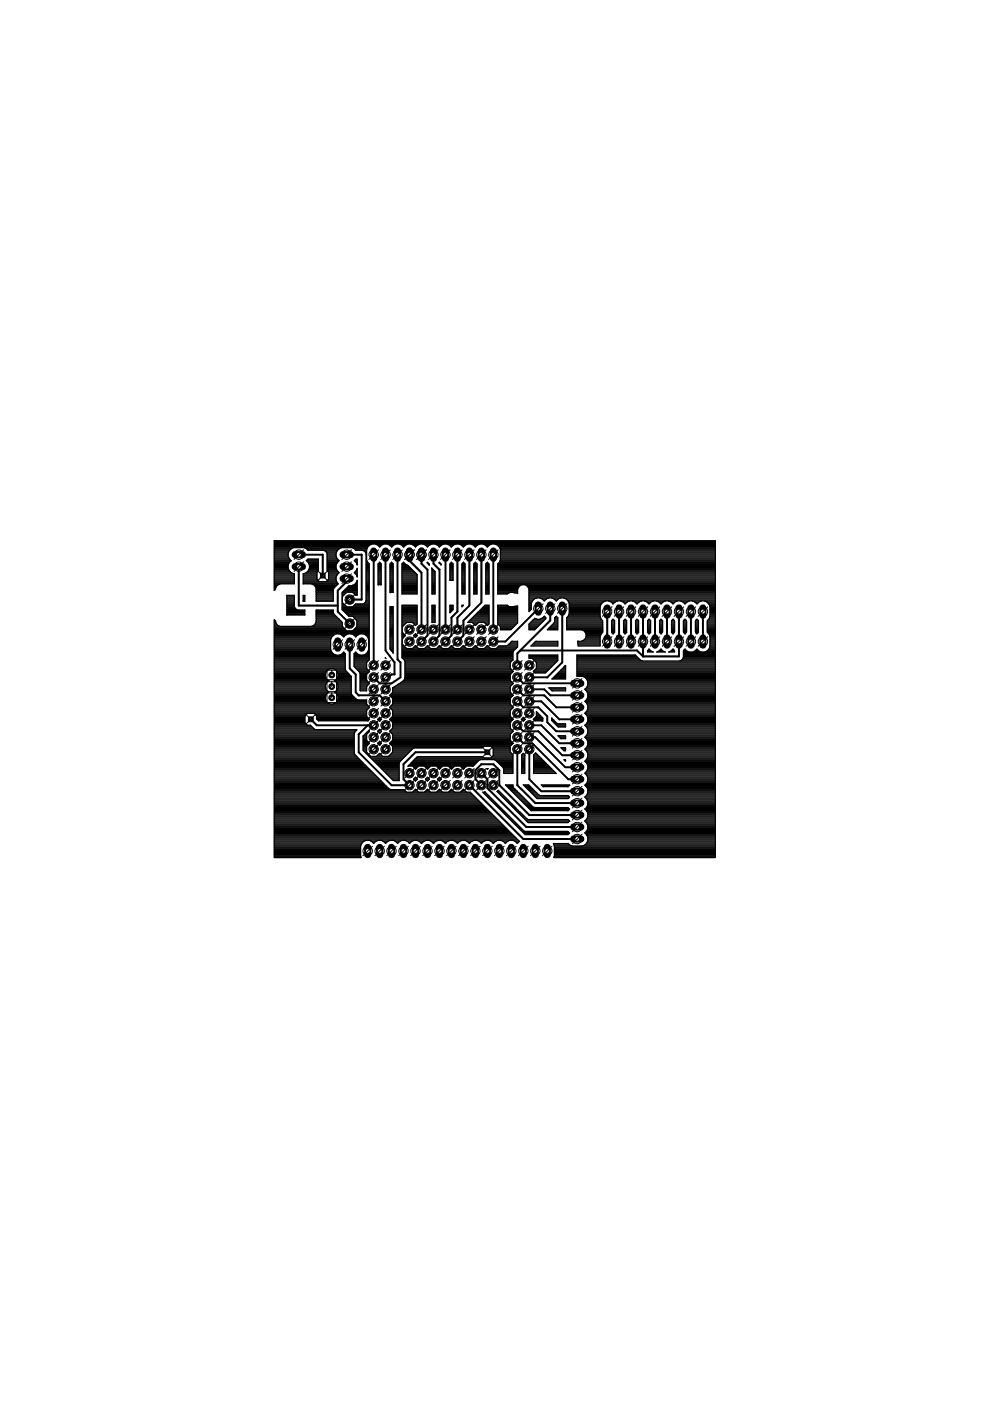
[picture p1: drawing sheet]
<svg xmlns="http://www.w3.org/2000/svg" width="210mm" height="297mm" viewBox="0 0 210 297" stroke-linecap="round" stroke-linejoin="round" font-family="sans-serif">
<g fill="none" stroke="#000" stroke-width=".42">
<path d="M63.4 117.6h5v4.4M73.5 117.6h3.2v9.5h-2.6M79.2 117.6v23.5M81.7 117.6v20.3l2 2.5v2.6h-.7l-.6 .6h-.7M84.3 117.6v22.2l.6 .6v3.2l-1.9 1.3h-2.5l-1.3-1.3M86.8 117.6v1.3l2.6 2.5v12.1M89.4 117.6v1.9l1.2 1.3v13.9l-1.2 1.3M91.9 117.6v1.9l1.3 1.3v13.9l-1.3 1.3M94.4 117.6v15.9M97 117.6v12.1l-1.3 1.2v3.8l-1.3 1.3M99.5 117.6v10.8l-2.5 2.5v2.6M102.1 117.6v10.2l-3.8 3.8v3.1l-1.3 1.3"/>
<path d="M104.6 117.6v15.9M63.4 120.1v8.3h8.2M73.5 122.7v.6l-1.9 1.9v4.5l2.5 2.5M74.1 136.7v5l1.3 1.3v3.8l.7 .6h4.4l1.2 1.3M110.3 137.9h24.8l1.2 1.3M114.1 129l-7 7h-2.5M116.7 129v2.6l-7 7v2.5M119.2 129v11.4l-3.2 3.2h-3.8M128.7 129.7v6.3M131.3 129.7v6.3M133.8 129.7v6.3M136.3 129.7v9.5"/>
<path d="M138.9 129.7v6.3M141.4 129.7v6.3M144 129.7v9.5h-7.7M146.5 129.7v6.3M149 129.7v6.3M65.9 152.5l1.3 1.3h12M78 153.8l-1.9 1.9v3.8l6.9 7h3.8l-1.2-1.3v-3.2l2.5-2.5h15.2M109.7 146.2l1.3 1.2h4.4l2.5 2.6h4.5M109.7 143.6l1.3 1.3h11.4M109.7 158.9v7.6l3.8 3.8h8.9M109.7 156.3l1.3 1.3h1.9l7.6 7.6h1.9M109.7 153.8l1.3 1.2h3.1l5.1 5.1h3.2"/>
<path d="M109.7 148.7l1.3 1.3h3.1l1.9 1.9v1.2l1.9 1.9h4.5M112.2 146.2h3.2l1.3 1.2h5.7M112.2 158.9v6.3l2.6 2.5h7.6M112.2 153.8h2.6l3.8 3.8h3.8M112.2 156.3h1.3l6.3 6.4h2.6M112.2 148.7h2.6l3.8 3.8h3.8M99.5 166.5l11.5 11.4h11.4M102.1 163.9l1.2 1.3v1.9l8.3 8.2h10.8M102.1 166.5l-1.3-1.3v-1.9l1.3-1.3h2.5l1.3 1.3v3.2l6.3 6.3h10.2"/>
</g>
<g fill="none" stroke="#000" stroke-width=".25">
<path d="M58.1 118.6h3.3M58.1 119.9h3M58.1 119.7h3.1M58.1 119.4h3.2M58.1 119.2h3.3M58.1 119h3.5M58.1 118.8h3.5M58.1 118.3h3.2M58.1 118.1h3.1M58.1 117.9h3M58.1 117.7h3M58.1 117.5h3"/>
<path d="M58.1 117.2h3M58.1 117h3.1M58.1 116.8h3.2M58.1 116.6h3.4M58.1 116.3h3.6M58.1 116.1h4.2M58.1 115.9h19.9M58.1 115.7h20.2M58.1 115.4h20.6M58.1 115.2h93.6M58.1 115h93.6M58.1 114.8h93.6"/>
<path d="M61.1 117.9l.2 .5 .4 .5a1.51 1.51 0 0 0-.4 2.1M61.7 116.3l.6-.2h2.1l.6 .2M61.7 116.3l-.4 .5-.2 .5v.6M64.4 116.1h8M65 116.3l.3 .4h3.3l.4 .1 .4 .6v3.5l.3 .5v1.3l-.1 .3-.5 .3h-1.3l-.5-.3M65 116.3h6.9M65 118.8h2.5M65.1 119h2.4M65.2 116.6h6.5M65.3 119.2h2.2M65.4 119.4h2.1M65.5 119.7h2"/>
<path d="M65.6 119.9h1.9M68.9 116.8h2.6M69.2 117h2.2M69.3 117.2h2M69.4 118.6h2.2M69.4 119.9h1.8M69.4 119.7h1.9M69.4 119.4h2M69.4 119.2h2.1M69.4 119h2.4M69.4 118.8h2.4M69.4 118.3h2"/>
<path d="M69.4 118.1h1.9M69.4 117.9h1.8M69.4 117.7h1.8M69.4 117.5h1.8M71.2 117.9l.3 .5 .4 .5a1.51 1.51 0 0 0-.4 2.1M74.6 116.1h3.3M75.1 116.3l.3 .4h1.5l.3 .1 .4 .6v9.9l-.4 .6-.3 .2h-1.5l-.6 .6h-1.3l-.9-.9v-1.3l.9-.9h1.3l.6 .6h.3v-3.2a1.5 1.5 0 0 1-1.7 1.2l-1.5 1.4v3.7l1.4 1.4h.9l.9 .9v1.2l-.9 .9h-1.3l-.9-.9v-.8l-1.8-1.8-.1-.3M75.1 118.9l.3-.3h.3v1.2l-.2-.5zM75.1 116.3l-.5-.2h-2.1a1.55 1.55 0 0 0-1.3 1.8M75.1 116.3h2.7M75.2 118.8h.5M75.2 119h.5"/>
<path d="M75.3 116.6h2.4M75.5 119.2h.2M75.6 119.4h.1M75.7 119.7h.1M77.2 116.8h.5M77.4 117h.3M77.5 117.2h.2M77.6 118.6h.1M77.6 119.9h.7M77.6 119.7h.7M77.6 119.4h.6M77.6 119.2h.4"/>
<path d="M77.6 119h.3M77.6 118.8h.2M77.6 118.3h.1M77.6 118.1h.1M77.6 117.9h.1M77.6 117.7h.1M77.6 117.5h.1M77.7 116.5a1.52 1.52 0 0 1 1.2-1.2 1.52 1.52 0 0 1 1.6 .7 1.5 1.5 0 0 1 2.5 0 1.52 1.52 0 0 1 2.6 0 1.52 1.52 0 0 1 2.5 0 1.52 1.52 0 0 1 2.5 0 1.52 1.52 0 0 1 2.6 0 1.52 1.52 0 0 1 2.5 0 1.52 1.52 0 0 1 2.6 0 1.52 1.52 0 0 1 2.5 0 1.52 1.52 0 0 1 2.5 0 1.53 1.53 0 0 1 1.6-.7 1.53 1.53 0 0 1 1.2 1.2M77.7 116.5v2.2l.3 .5M78 119.2l.3 .3v20.4l-.6 .6v1.2M79.8 115.4h1.4M80.2 119.5l.3-.3 .3 .3v4.5h-.6z"/>
<path d="M80.2 119.9h.6M80.2 119.7h.6M80.2 115.7h.6M80.2 119.4h.5M80.4 115.9h.2M80.5 119.2h.1M82.3 115.4h1.4M82.7 119.9h.7M82.7 119.7h.7M82.7 115.7h.7M82.8 119.4h.4M82.9 115.9h.2"/>
<path d="M83 119.2l.4 .3v6.1h-.7v-6.1zM83 119.2h.1M84.9 115.4h1.4M85.2 119.9h1.3M85.2 119.7h.9M85.2 115.7h.7M85.3 119.4h.5M85.5 115.9h.2M85.6 119.2l.9 .6 1.9 2v4.1h-3.2v-6.4zM85.6 119.2h.1M87.4 115.4h1.4M87.8 115.7h.6"/>
<path d="M88 115.9h.2M89.9 115.4h1.5M90.3 115.7h.7M90.6 115.9h.1M90.6 119.2l.4 .5M90.6 119.2l-.1 .1 .5 .5v-.1M90.6 119.4h.3M90.6 119.2h.1M90.9 119.7h.1M92.5 115.4h1.4M92.9 115.7h.6M93.1 115.9h.2"/>
<path d="M93.2 119.2l.3 .3v.3l-.4-.5zM93.2 119.4h.2M93.2 119.2h.1M93.4 119.7h.1M95 115.4h1.4M95.4 119.9h.7M95.4 119.7h.7M95.4 115.7h.6M95.5 119.4h.4M95.6 115.9h.2M95.7 119.2l.4 .3v3.5h-.7v-3.5zM95.7 119.2h.1"/>
<path d="M97.5 115.4h1.5M97.9 119.9h.7M97.9 119.7h.7M97.9 115.7h.7M98 119.4h.5M98.1 115.9h.3M98.3 119.2l.3 .3v6.4h-.7v-6.4zM98.3 119.2h.1M100.1 115.4h1.4M100.5 119.5l.3-.3 .3 .3v6.4h-.6zM100.5 119.9h.6M100.5 119.7h.6"/>
<path d="M100.5 115.7h.6M100.6 119.4h.4M100.7 115.9h.2M100.8 119.2h.1M102.6 115.4h1.5M103 119.5l.3-.3 .4 .3v6.4h-.7zM103 119.9h.7M103 119.7h.7M103 115.7h.7M103.1 119.4h.5M103.2 115.9h.2M103.3 119.2h.1"/>
<path d="M105.2 115.4h46.5M105.5 119.9h46.2M105.5 119.7h46.2M105.6 115.7h46.1M105.6 119.4h46.1M105.8 115.9h45.9M105.9 119.2h45.8M105.9 119.2l-.4 .3v6.4h2l.8-.3 1.4 .2v-.9a1.23 1.23 0 0 1 1.3-.9 1.23 1.23 0 0 1 1.2 .9v4.8l.4-.5v-1.2l.3-.6M105.9 116.1h45.8M106 119h45.7M106 116.3h45.7M106 118.8h45.7"/>
<path d="M106.1 118.6h45.6M106.1 116.5v2.2l-.2 .5M106.1 118.3h45.6M106.1 118.1h45.6M106.1 117.9h45.6M106.1 117.7h45.6M106.1 117.5h45.6M106.1 117.2h45.6M106.1 117h45.6M106.1 116.8h45.6M106.1 116.6h45.6M58.1 121.7l4.3-.1v2.2h-3l-.5 .2-.5 .8"/>
<path d="M58.1 137h12M58.1 132.8h1.2M58.1 139.9h15.1M58.1 139.7h15.1M58.1 139.4h15.1M58.1 139.2h15.1M58.1 139h15.1M58.1 138.8h12.9M58.1 138.6h12.5M58.1 138.3h12.3M58.1 138.1h12.2M58.1 137.9h12.1"/>
<path d="M58.1 137.7h12M58.1 137.4h12M58.1 137.2h12M58.1 136.8h12M58.1 136.5h12M58.1 136.3h12M58.1 136.1h12M58.1 135.9h12M58.1 135.7h12M58.1 135.4h12.1M58.1 135.2h12.2M58.1 135h12.3"/>
<path d="M58.1 134.8h12.5M58.1 134.6h12.8M58.1 134.3h20.2M58.1 134.1h20.2M58.1 133.9h20.2M58.1 133.7h15.3M58.1 133.4h15.1M58.1 133.2h14.9M58.1 133h14.7M58.1 132.5h.8M58.1 132.3h.6M58.1 132.1h.4"/>
<path d="M58.1 131.9h.3M58.1 131.7h.3M58.1 131.4h.1M58.1 125h.2M58.1 124.8h.3M58.1 124.6h.4M58.1 124.3h.5M58.1 124.1h.7M58.1 123.9h1.1M58.1 123.7h4.3M58.1 123.4h4.3M58.1 123.2h4.3"/>
<path d="M58.1 123h4.3M58.1 122.8h4.3M58.1 122.6h4.3M58.1 122.3h4.3M58.1 122.1h4.3M58.1 121.9h4.3M58.1 121.5h3.7M58.1 121.2h3.5M58.1 121h3.2M58.1 120.8h3.1M58.1 120.6h3M58.1 120.3h3"/>
<path d="M58.1 120.1h3M58.4 131.7l-.3-.3v50.4h18.5l-.1-.3v-2.1a1.52 1.52 0 0 1 1.2-1.2 1.52 1.52 0 0 1 1.5 .6 1.5 1.5 0 0 1 2.5 0 1.52 1.52 0 0 1 2.6 0 1.52 1.52 0 0 1 2.5 0 1.52 1.52 0 0 1 2.6 0 1.52 1.52 0 0 1 2.5 0 1.52 1.52 0 0 1 2.5 0 1.52 1.52 0 0 1 2.6 0 1.52 1.52 0 0 1 2.5 0 1.52 1.52 0 0 1 2.6 0 1.52 1.52 0 0 1 2.5 0 1.52 1.52 0 0 1 2.5 0 1.52 1.52 0 0 1 2.6 0l.4-.4-10.4-10.4h-.8l-.6-.7-.7 .7h-1.2l-.7-.7-.6 .7h-1.3l-.6-.7-.7 .7h-1.2l-.7-.7-.6 .7h-1.2l-.7-.7-.6 .7h-1.3l-.5-.6h-2.9l-.3-.1-7.3-7.3-.1-.3v-4.2l.6-.8h-8.7l-.4-.1-.8-.8-.8-.2-.4-.4M58.4 124.8l-.3 .4v-10.6h93.6v67.2h-34.3l.1-.3v-2.1l-.2-.6h3.1l.9 .6h2.1l.6-.2 .4-.5M60.8 126.2h1.6v2.4l.1 .3 .7 .4h1.4v1.1h-3.8zM60.8 127.4h1.6M60.8 126.8h1.6M60.8 128.3h1.6M60.8 130.3h3.8M60.8 130.1h3.8M60.8 129.9h3.8M60.8 129.7h3.8M60.8 129.4h3.8"/>
<path d="M60.8 129.2h2.1M60.8 129h1.8M60.8 128.8h1.7M60.8 128.5h1.6M60.8 128.1h1.6M60.8 127.9h1.6M60.8 127.7h1.6M60.8 127.2h1.6M60.8 127h1.6M60.8 126.6h1.6M60.8 126.3h1.6M61.3 121l.4 .4 .6 .2"/>
<path d="M64.3 126.2h.3v1.2h-.3zM64.3 126.8h.3M64.3 127.2h.3M64.3 127h.3M64.3 126.6h.3M64.3 126.3h.3M64.3 123.7h7.3M64.3 123.4h7.1M64.3 123.2h3.3M64.3 123h3M64.3 122.8h2.9M64.3 122.6h2.9"/>
<path d="M64.3 122.3h2.9M64.3 122.1h2.9M64.3 121.9h2.9M64.4 121.6a1.53 1.53 0 0 0 1.2-1.2 1.53 1.53 0 0 0-.6-1.5l.3-.3h2.2v2.3l-.3 .5 .1 1.6M64.9 121.5h2.3M65.2 121.2h2.1M65.4 121h2M65.5 120.8h2M65.6 120.6h1.9M65.6 120.3h1.9M65.6 120.1h1.9M66.1 132.8h6.5"/>
<path d="M66.3 123.9h5.3M66.6 132.5h6M66.6 124.1h4.8M66.8 132.3h5.8M66.8 124.3l.2 .5M66.8 124.3h4.4M66.9 132.1h5.7M67 124.6h3.9M67 131.9h5.5M67 126.8h3.7M67 131.7h5.3M67 131.4h5.1"/>
<path d="M67 131.2h4.8M67 131h4.6M67 130.8h4.4M67 130.6h4.2M67 130.3h4M67 130.1h3.8M67 129.9h3.7M67 129.7h3.7M67 129.4h3.7M67 127.2h3.7M67 127h3.7M67 126.6h3.7"/>
<path d="M67 126.3h3.7M67 126.1h3.7M67 125.9h3.7M67 125.7h3.7M67 125.5h3.7M67 125.2h3.7M67 125h3.7M67 124.8h3.8M67.2 121.7l-2.9-.1v2.2h1.8l.7 .5M69.2 123.2h2.2M69.4 120.8h2M69.4 120.6h1.9"/>
<path d="M69.4 120.3h1.8M69.4 120.1h1.8M69.4 121h2.1M69.5 123h1.7M69.6 121.2h2.1M69.6 122.8h1.6M69.7 121.7h1.9M69.7 122.6h1.5M69.7 122.3h1.6M69.7 122.1h1.7M69.7 121.9h1.8M69.7 121.5h2.2"/>
<path d="M70.7 129.9v-.6h-3.7v2.5l-.5 .8-.4 .2h-6.7a1.16 1.16 0 0 1-1-1.1M71.2 123l.5 .8-1 1.2v2.4h-3.7v-2.6M71.5 121l.4 .4-.4 .4-.3 .6v.6M72.2 138.8h1M72.3 134.6h1.1M72.5 127.4h.1M72.5 126.8h.1M72.5 128.3h.7M72.5 129.2h5.8M72.5 129h5.8M72.5 128.8h5.8M72.5 128.5h.9"/>
<path d="M72.5 128.1h.5M72.5 127.9h.2M72.5 127.7h.1M72.5 127.2h.1M72.5 127h.1M72.5 126.6h.1M72.5 126.3h.2M72.5 126.1h.5M72.5 125.9h.7M72.5 125.7h.9M72.6 138.6h.6M72.6 134.8h.5"/>
<path d="M72.7 129.4h5.6M72.7 125.5h3M72.8 138.3h.1M72.8 135h.1M72.9 135a1.54 1.54 0 0 0-1.6-.6 1.54 1.54 0 0 0-1.2 1.2v2.1a1.54 1.54 0 0 0 1.2 1.2 1.54 1.54 0 0 0 1.6-.6l.3 .3v3.3M72.9 135a1.55 1.55 0 0 1 2.5 0M72.9 125.2h2.8M72.9 129.7h5.4M73.2 129.9h5.1M73.2 125h2.5M73.4 124.8h2.3M73.4 130.1h4.9"/>
<path d="M73.6 130.3h4.7M73.6 124.6h2.1M73.8 124.3h1.9M73.8 130.6h4.5M74.7 124.1h1M74.8 134.6h1.2M74.8 133.7h3.5M74.8 125.7h.9M74.9 130.8h3.4M74.9 128.5h3.4M75.1 139.9h3.2M75.1 139.7h3.2"/>
<path d="M75.1 139.4h3.2M75.1 139.2h3.2M75.1 139h3.2M75.1 138.8h1M75.1 133.4h3.2M75.1 125.9h.6M75.1 128.3h3.2M75.1 131h3.2M75.1 138.6h.6M75.1 134.8h.6M75.1 121.5h.6M75.2 123.9h.5"/>
<path d="M75.3 133.2h3M75.3 126.1h.4M75.3 121.2h.4M75.3 138.3h.2M75.3 131.2h3M75.3 128.1h3M75.4 121.7h.3M75.4 135h.1M75.4 123.7h.3M75.4 135a1.52 1.52 0 0 1 1.6-.6 1.52 1.52 0 0 1 1.2 1.2v2.1a1.52 1.52 0 0 1-1.2 1.2 1.52 1.52 0 0 1-1.6-.6l-.3 .3v2.7l1.1 1.2 .1 .3 .1 3.7h1.3v-1l.7-.6-.7-.6v-1.3l.7-.7M75.5 133h2.8M75.5 121h.2"/>
<path d="M75.5 131.4h2.8M75.6 123.4h.1M75.6 121.9h.1M75.6 120.8h.1M75.6 122.1h.1M75.7 132.8h2.6M75.7 132.5h2.6M75.7 132.3h2.6M75.7 132.1h2.6M75.7 131.9h2.6M75.7 131.7h2.6M75.7 123.2h.1"/>
<path d="M75.7 120.6h.1M75.7 120.5v1.8l-.2-.5-.4-.4 .4-.4zM77.2 127.9h1.1M77.3 138.8h1M77.4 134.6h.9M77.5 127.7h.8M77.6 127.4h.7M77.6 121.7h.7M77.6 126.8h.7M77.6 127.2h.7M77.6 127h.7M77.6 126.6h.7"/>
<path d="M77.6 126.3h.7M77.6 126.1h.7M77.6 125.9h.7M77.6 125.7h.7M77.6 125.5h.7M77.6 125.2h.7M77.6 125h.7M77.6 124.8h.7M77.6 124.6h.7M77.6 124.3h.7M77.6 124.1h.7M77.6 123.9h.7"/>
<path d="M77.6 123.7h.7M77.6 123.4h.7M77.6 123.2h.7M77.6 123h.7M77.6 122.8h.7M77.6 122.6h.7M77.6 122.3h.7M77.6 122.1h.7M77.6 121.9h.7M77.6 121.5h.7M77.6 121.2h.7M77.6 121h.7"/>
<path d="M77.6 120.8h.7M77.6 120.6h.7M77.6 120.3h.7M77.6 120.1h.7M77.7 138.6h.6M77.7 134.8h.6M77.9 138.3h.4M77.9 135h.4M78 138.1h.3M78 135.2h.3M78.1 137.9h.2M78.1 135.4h.2"/>
<path d="M78.2 137h.1M78.2 137.7h.1M78.2 137.4h.1M78.2 137.2h.1M78.2 136.8h.1M78.2 136.5h.1M78.2 136.3h.1M78.2 136.1h.1M78.2 135.9h.1M78.2 135.7h.1M80.2 121.7h.6M80.2 123.9h.6"/>
<path d="M80.2 123.7h.6M80.2 123.4h.6M80.2 123.2h.6M80.2 123h.6M80.2 122.8h.6M80.2 122.6h.6M80.2 122.3h.6M80.2 122.1h.6M80.2 121.9h.6M80.2 121.5h.6M80.2 121.2h.6M80.2 121h.6"/>
<path d="M80.2 120.8h.6M80.2 120.6h.6M80.2 120.3h.6M80.2 120.1h.6M81.7 139.4l.1 .2zM81.7 139.4h.1M82.7 128.6h.7v9.9l-.7-.9zM82.7 121.7h.7M82.7 137h.7M82.7 132.8h.7M82.7 137.4h.7M82.7 137.2h.7"/>
<path d="M82.7 136.8h.7M82.7 136.5h.7M82.7 136.3h.7M82.7 136.1h.7M82.7 135.9h.7M82.7 135.7h.7M82.7 135.4h.7M82.7 135.2h.7M82.7 135h.7M82.7 134.8h.7M82.7 134.6h.7M82.7 134.3h.7"/>
<path d="M82.7 134.1h.7M82.7 133.9h.7M82.7 133.7h.7M82.7 133.4h.7M82.7 133.2h.7M82.7 133h.7M82.7 132.5h.7M82.7 132.3h.7M82.7 132.1h.7M82.7 131.9h.7M82.7 131.7h.7M82.7 131.4h.7"/>
<path d="M82.7 131.2h.7M82.7 131h.7M82.7 130.8h.7M82.7 130.6h.7M82.7 130.3h.7M82.7 130.1h.7M82.7 129.9h.7M82.7 129.7h.7M82.7 129.4h.7M82.7 129.2h.7M82.7 129h.7M82.7 128.8h.7"/>
<path d="M82.7 125.5h.7M82.7 125.2h.7M82.7 125h.7M82.7 124.8h.7M82.7 124.6h.7M82.7 124.3h.7M82.7 124.1h.7M82.7 123.9h.7M82.7 123.7h.7M82.7 123.4h.7M82.7 123.2h.7M82.7 123h.7"/>
<path d="M82.7 122.8h.7M82.7 122.6h.7M82.7 122.3h.7M82.7 122.1h.7M82.7 121.9h.7M82.7 121.5h.7M82.7 121.2h.7M82.7 121h.7M82.7 120.8h.7M82.7 120.6h.7M82.7 120.3h.7M82.7 120.1h.7"/>
<path d="M82.7 137.7h.7M82.9 137.9h.5M83.1 138.1h.3M83.2 138.3h.2M85.2 121.7h3.1M85.2 137h.5M85.2 132.8h.2M85.2 139.4h23.6M85.2 139.2h23.6M85.2 139h23.6M85.2 138.8h23.6M85.2 138.6h23.6"/>
<path d="M85.2 138.3h23.6M85.2 138.1h23.7M85.2 137.9h23.8M85.2 137.7h24M85.2 137.4h.9M85.2 137.2h.7M85.2 136.8h.3M85.2 136.5h.1M85.2 136.3h.1M85.2 136.1h.1M85.2 135.9h.1M85.2 135.7h.1"/>
<path d="M85.2 135.4h.1M85.2 135.2h.3M85.2 135h.5M85.2 134.8h.8M85.2 134.6h.6M85.2 134.3h.4M85.2 134.1h.1M85.2 133.9h.1M85.2 133.7h.1M85.2 133.4h.1M85.2 133.2h.1M85.2 133h.1"/>
<path d="M85.2 132.5h.4M85.2 132.3h.7M85.2 132.1h.9M85.2 131.9h3.2M85.2 131.7h3.2M85.2 131.4h3.2M85.2 131.2h3.2M85.2 131h3.2M85.2 130.8h3.2M85.2 130.6h3.2M85.2 130.3h3.2M85.2 130.1h3.2"/>
<path d="M85.2 129.9h3.2M85.2 129.7h3.2M85.2 129.4h3.2M85.2 129.2h3.2M85.2 129h3.2M85.2 128.8h3.2M85.2 128.5h3.2M85.2 125.9h3.2M85.2 125.7h3.2M85.2 125.5h3.2M85.2 125.2h3.2M85.2 125h3.2"/>
<path d="M85.2 124.8h3.2M85.2 124.6h3.2M85.2 124.3h3.2M85.2 124.1h3.2M85.2 123.9h3.2M85.2 123.7h3.2M85.2 123.4h3.2M85.2 123.2h3.2M85.2 123h3.2M85.2 122.8h3.2M85.2 122.6h3.2M85.2 122.3h3.2"/>
<path d="M85.2 122.1h3.2M85.2 121.9h3.2M85.2 121.5h2.9M85.2 121.2h2.7M85.2 121h2.4M85.2 120.8h2.2M85.2 120.6h2M85.2 120.3h1.8M85.2 120.1h1.5M85.3 134.1v-1.3l.9-.8h1.3l.6 .6 .3-.3v-4h-3.2v11.1l.7 .9v3.5l-.4 .6-2.2 1.4M85.3 134.1l.7 .6-.7 .7v1.2l.9 .9h1.3l.6-.6 .7 .6h1.2l.6-.6 .7 .6h1.2l.7-.6 .6 .6h1.3l.6-.6 .7 .6h1.2l.7-.6 .6 .6h1.2l.7-.6 .7 .6h1.2l.6-.6 .7 .6h1.2l.6-.6M85.5 139.7h23.3"/>
<path d="M85.7 139.9h23.1M87.5 137.4h1.2M87.6 132.1h.8M87.7 134.8h.8M87.7 137.2h.8M87.8 132.3h.6M87.9 134.6h.4M87.9 135h.4M88 137h.2M88 132.5h.2M88.1 134.3l.4 .4-.4 .4-.4-.4zM88.1 134.3h.1"/>
<path d="M90.1 137.4h1.1M90.3 137.2h.7M90.5 137h.3M91.5 120.4l.7 .8v4.7h-.6zM91.6 120.6h.1M91.6 121.7h.6M91.6 128.3h.6v3.7h-.6zM91.6 131.9h.6M91.6 131.7h.6M91.6 131.4h.6M91.6 131.2h.6M91.6 131h.6"/>
<path d="M91.6 130.8h.6M91.6 130.6h.6M91.6 130.3h.6M91.6 130.1h.6M91.6 129.9h.6M91.6 129.7h.6M91.6 129.4h.6M91.6 129.2h.6M91.6 129h.6M91.6 128.8h.6M91.6 128.5h.6M91.6 125.9h.6"/>
<path d="M91.6 125.7h.6M91.6 125.5h.6M91.6 125.2h.6M91.6 125h.6M91.6 124.8h.6M91.6 124.6h.6M91.6 124.3h.6M91.6 124.1h.6M91.6 123.9h.6M91.6 123.7h.6M91.6 123.4h.6M91.6 123.2h.6"/>
<path d="M91.6 123h.6M91.6 122.8h.6M91.6 122.6h.6M91.6 122.3h.6M91.6 122.1h.6M91.6 121.9h.6M91.6 121.5h.6M91.6 121.2h.6M91.6 121h.5M91.6 120.8h.3M92.6 137.4h1.2M92.8 137.2h.7"/>
<path d="M93 137h.3M95.1 137.4h1.2M95.4 137.2h.7M95.4 121.7h.7M95.4 128.3h.7v1l-.7 .6zM95.4 129.9h.1M95.4 129.7h.3M95.4 129.4h.5M95.4 129.2h.7M95.4 129h.7M95.4 128.8h.7M95.4 128.5h.7"/>
<path d="M95.4 123h.7M95.4 122.8h.7M95.4 122.6h.7M95.4 122.3h.7M95.4 122.1h.7M95.4 121.9h.7M95.4 121.5h.7M95.4 121.2h.7M95.4 121h.7M95.4 120.8h.7M95.4 120.6h.7M95.4 120.3h.7"/>
<path d="M95.4 120.1h.7M95.6 137h.3M97.7 137.4h1.1M97.9 137.2h.7M97.9 121.7h.7M97.9 128.3h.4l-.4 .4zM97.9 128.5h.1M97.9 125.9h.7M97.9 125.7h.7M97.9 125.5h.7M97.9 125.2h.7M97.9 125h.7"/>
<path d="M97.9 124.8h.7M97.9 124.6h.7M97.9 124.3h.7M97.9 124.1h.7M97.9 123.9h.7M97.9 123.7h.7M97.9 123.4h.7M97.9 123.2h.7M97.9 123h.7M97.9 122.8h.7M97.9 122.6h.7M97.9 122.3h.7"/>
<path d="M97.9 122.1h.7M97.9 121.9h.7M97.9 121.5h.7M97.9 121.2h.7M97.9 121h.7M97.9 120.8h.7M97.9 120.6h.7M97.9 120.3h.7M97.9 120.1h.7M98.1 137h.3M99.2 132l3.6-3.7h.9v4l-.4 .3-.6-.6h-1.2l-.7 .6-.7-.6zM99.3 131.9h4.4"/>
<path d="M99.5 131.7h4.2M99.7 131.4h4M99.9 131.2h3.8M100.2 131h3.5M100.2 137.4h1.2M100.3 132.1h1M100.4 130.8h3.3M100.4 137.2h.8M100.5 121.7h.6M100.5 125.9h.6M100.5 125.7h.6M100.5 125.5h.6"/>
<path d="M100.5 125.2h.6M100.5 125h.6M100.5 124.8h.6M100.5 124.6h.6M100.5 124.3h.6M100.5 124.1h.6M100.5 123.9h.6M100.5 123.7h.6M100.5 123.4h.6M100.5 123.2h.6M100.5 123h.6M100.5 122.8h.6"/>
<path d="M100.5 122.6h.6M100.5 122.3h.6M100.5 122.1h.6M100.5 121.9h.6M100.5 121.5h.6M100.5 121.2h.6M100.5 121h.6M100.5 120.8h.6M100.5 120.6h.6M100.5 120.3h.6M100.5 120.1h.6M100.5 132.3h.6"/>
<path d="M100.6 130.6h3.1M100.7 137h.2M100.7 132.5h.2M100.8 130.3h2.9M101 130.1h2.7M101.3 129.9h2.4M101.5 129.7h2.2M101.7 129.4h2M101.9 129.2h1.8M102.2 129h1.5M102.4 128.8h1.3M102.6 128.5h1.1"/>
<path d="M102.8 137.4h1.1M102.8 132.1h.9M103 137.2h.7M103 121.7h.7M103 125.9h.7M103 125.7h.7M103 125.5h.7M103 125.2h.7M103 125h.7M103 124.8h.7M103 124.6h.7M103 124.3h.7"/>
<path d="M103 124.1h.7M103 123.9h.7M103 123.7h.7M103 123.4h.7M103 123.2h.7M103 123h.7M103 122.8h.7M103 122.6h.7M103 122.3h.7M103 122.1h.7M103 121.9h.7M103 121.5h.7"/>
<path d="M103 121.2h.7M103 121h.7M103 120.8h.7M103 120.6h.7M103 120.3h.7M103 120.1h.7M103 132.3h.6M103.2 137h.3M103.3 132.5h.1M105.3 137.4h4.2M105.5 137.2h4.2M105.5 128.3h2l.8 .4 1.4-.2v3.6l-1.4 1.4h-2.2v-.7l-.6-.5z"/>
<path d="M105.5 121.7h46.2M105.5 132.1h4.2M105.5 131.9h4.2M105.5 131.7h4.2M105.5 131.4h4.2M105.5 131.2h4.2M105.5 131h4.2M105.5 130.8h4.2M105.5 130.6h4.2M105.5 130.3h4.2M105.5 130.1h4.2M105.5 129.9h4.2"/>
<path d="M105.5 129.7h4.2M105.5 129.4h4.2M105.5 129.2h4.2M105.5 129h4.2M105.5 128.8h4.2M105.5 128.5h2.3M105.5 125.9h2.1M105.5 125.7h2.4M105.5 125.5h4.2M105.5 125.2h4.2M105.5 125h4.2M105.5 124.8h4.3"/>
<path d="M105.5 124.6h4.4M105.5 124.3h4.6M105.5 124.1h4.9M105.5 123.9h46.2M105.5 123.7h46.2M105.5 123.4h46.2M105.5 123.2h46.2M105.5 123h46.2M105.5 122.8h46.2M105.5 122.6h46.2M105.5 122.3h46.2M105.5 122.1h46.2"/>
<path d="M105.5 121.9h46.2M105.5 121.5h46.2M105.5 121.2h46.2M105.5 121h46.2M105.5 120.8h46.2M105.5 120.6h46.2M105.5 120.3h46.2M105.5 120.1h46.2M105.6 132.3h3.9M105.7 137h4M105.8 132.5h3.5M106 132.8h3.1"/>
<path d="M106.1 133.4h2.3M106.1 133.2h2.5M106.1 133h2.7M107.3 136.9l1.2-.9h1.2v1.2l-.2 .2M107.7 136.8h2M107.9 136.5h1.8M108.2 136.3h1.5M108.4 136.1h1.3M108.8 138.4v1.5l-.6 .6v1.2M109 125.7h.7M109.2 128.5h.5M109.5 137.4h.1"/>
<path d="M109.5 137.4l-.6 .6-.1 .4M111.5 124.1h40.2M111.8 124.3h39.9M112 124.6h39.7M112.1 124.8h39.6M112.2 127.4h.6M112.2 138.9h6.1v1.2l-2.7 2.6h-2.2l-.3-.4 .6-.6v-1.2l-.9-.9h-.6zM112.2 132.3l1.2-1.2a1.48 1.48 0 0 0 2-.5l.3 .4v.2l-2.3 2.3h-1.2zM112.2 126.8h39.5M112.2 132.8h1.9M112.2 128.3h.4M112.2 139.4h6.1"/>
<path d="M112.2 139.2h6.1M112.2 139h6.1M112.2 133.4h1.3M112.2 133.2h1.5M112.2 133h1.7M112.2 132.5h2.1M112.2 132.3h2.4M112.2 129.4h.2M112.2 129.2h.4M112.2 129h.4M112.2 128.8h.4M112.2 128.5h.4"/>
<path d="M112.2 128.1h.4M112.2 127.9h.5M112.2 127.7h.6M112.2 127.2h.9M112.2 127h1.1M112.2 126.6h39.5M112.2 126.3h39.5M112.2 126.1h39.5M112.2 125.9h39.5M112.2 125.7h39.5M112.2 125.5h39.5M112.2 125.2h39.5"/>
<path d="M112.2 125h39.5M112.4 132.1h2.4M112.6 137l1-1h4.7v1zM112.6 131.9h2.4M112.8 136.8h5.5M112.8 131.7h2.4M112.9 139.7h5.4M113 136.5h5.3M113 131.4h2.5M113.1 139.9h5.2M113.2 136.3h5.1M113.3 131.2h.4"/>
<path d="M113.3 127l-.4 .4M113.5 136.1h4.8M113.8 126.8l-.5 .2M114.4 126.8l.6 .2M114.6 131.2h1.1M115 127l.4 .4 .4-.4M115 127h.8M115 131h.7M115.2 127.2h.4M115.3 130.8h.2M116.1 133.4h2.2M116.3 133.2h2"/>
<path d="M116.4 126.8l-.6 .2M116.6 133h1.7M116.8 132.8h1.5M117 126.8l.5 .2M117 132.5h1.3M117.2 132.3h1.1M117.5 132.1h.8M117.5 127l.4 .4 .5-.4M117.5 127h.8M117.6 131.9h.7M117.6 131l.3-.4 .4 .4M117.6 131l-.1 1.1"/>
<path d="M117.6 131.7h.7M117.6 131.4h.7M117.6 131.2h.7M117.6 131h.7M117.8 127.2h.3M117.8 130.8h.3M118.3 131v2.5h-2.3l1.5-1.4M118.9 126.8l-.5 .2M119.5 126.8l.6 .2M120.1 127l.4 .4M120.1 127h31.6M120.1 131v2.5h3.2a1.22 1.22 0 0 1 1 1.5"/>
<path d="M120.1 132.8h7.7M120.1 133.4h7.7M120.1 133.2h7.7M120.1 133h7.7M120.1 132.5h7.7M120.1 132.3h7.7M120.1 132.1h7.7M120.1 131.9h7.7M120.1 131.7h7.7M120.1 131.4h7.5M120.1 131.2h7.3M120.1 131h7.2"/>
<path d="M120.3 127.2h31.4M120.3 130.8h7M120.5 127.4h7.8M120.5 127.4l.2 .6v2.1l-.2 .5-.4 .4M120.5 130.6h6.7M120.6 127.7h7.2M120.6 130.3h6.6M120.7 127.9h6.9M120.7 128.3h6.6M120.7 130.1h6.5M120.7 129.9h6.5M120.7 129.7h6.5"/>
<path d="M120.7 129.4h6.5M120.7 129.2h6.5M120.7 129h6.5M120.7 128.8h6.5M120.7 128.5h6.6M120.7 128.1h6.7M122.3 139.9h13.4M122.3 139.7h13.2M122.3 139.4h13M122.3 139.2h12.7M122.3 139h12.5M122.5 136.1h4.7"/>
<path d="M122.5 136.3h4.7M122.6 136.5h4.6M122.6 136.8h4.6M123.4 135.9h3.8M123.6 133.7h4.2M123.8 135.7h3.4M123.9 133.9h3.9M124.1 135.4h3.1M124.1 134.1h3.6M124.2 135.2h3M124.2 134.3h3.3M124.2 135h3"/>
<path d="M124.3 135l-.6 .8-.4 .2h-.8l.1 1h4.6v-2l.6-.9v-2.5l-.6-.9v-2.1a1.51 1.51 0 0 1 1.2-1.2 1.51 1.51 0 0 1 1.6 .7 1.52 1.52 0 0 1 2.5 0 1.52 1.52 0 0 1 2.6 0 1.52 1.52 0 0 1 2.5 0 1.52 1.52 0 0 1 2.5 0 1.52 1.52 0 0 1 2.6 0 1.52 1.52 0 0 1 2.5 0 1.52 1.52 0 0 1 2.6 0 1.53 1.53 0 0 1 1.5-.7 1.53 1.53 0 0 1 1.2 1.2v2.1l-.2 .6-.3 .3v2.5l.5 .9v2.1a1.54 1.54 0 0 1-1.2 1.2 1.54 1.54 0 0 1-1.5-.7 1.55 1.55 0 0 1-2.6 0l-.3 .3v1.5l-.1 .3-.7 .4h-7.9l-.4-.1-1.1-1.1h-12.4v4.5h1.1a1.48 1.48 0 0 1 1.2 1.8M124.3 134.8h3M124.3 134.6h3.1M129.1 127.4h1.8M129.6 127.7h.8M129.7 131.6l.3-.3 .3 .3v2.5l-.3 .3-.3-.3zM129.7 132.8h.6M129.7 133.9h.6M129.7 133.7h.6M129.7 133.4h.6M129.7 133.2h.6M129.7 133h.6"/>
<path d="M129.7 132.5h.6M129.7 132.3h.6M129.7 132.1h.6M129.7 131.9h.6M129.7 131.7h.6M129.7 134.1h.6M129.8 131.4h.4M129.8 127.9h.4M129.9 134.3h.2M131.7 127.4h1.7M132.1 127.7h.8M132.2 131.6l.3-.3 .4 .3v2.5l-.4 .3-.3-.3z"/>
<path d="M132.2 132.8h.7M132.2 133.9h.7M132.2 133.7h.7M132.2 133.4h.7M132.2 133.2h.7M132.2 133h.7M132.2 132.5h.7M132.2 132.3h.7M132.2 132.1h.7M132.2 131.9h.7M132.2 131.7h.7M132.2 134.1h.6"/>
<path d="M132.4 131.4h.3M132.4 127.9h.3M132.5 134.3h.1M134.2 127.4h1.8M134.7 127.7h.8M134.7 131.6l.4-.3 .3 .3v2.5l-.3 .3-.4-.3zM134.7 132.8h.7M134.7 133.9h.7M134.7 133.7h.7M134.7 133.4h.7M134.7 133.2h.7M134.7 133h.7"/>
<path d="M134.7 132.5h.7M134.7 132.3h.7M134.7 132.1h.7M134.7 131.9h.7M134.7 131.7h.7M134.8 134.1h.6M134.9 131.4h.3M134.9 127.9h.3M135 134.3h.1M136.7 127.4h1.8M137.2 127.7h.8M137.3 137.9l.3-.3 .4 .4 .5 .2h-1.2z"/>
<path d="M137.3 132.8h.6M137.3 138.1h.9M137.3 133.9h.6M137.3 133.7h.6M137.3 133.4h.6M137.3 133.2h.6M137.3 133h.6M137.3 132.5h.6M137.3 132.3h.6M137.3 132.1h.6M137.3 131.9h.6M137.3 131.7h.6"/>
<path d="M137.3 134.1h.6M137.4 137.9h.5M137.4 131.4h.4M137.5 127.9h.3M137.5 134.3h.2M137.6 137.7h.1M137.6 131.3l.3 .3v2.5l-.3 .3-.3-.3v-2.5zM139.2 138.2l.5-.2 .4-.4 .5 .4 .5 .2zM139.3 127.4h1.7M139.6 138.1h1.1M139.8 127.7h.7M139.8 131.6l.3-.3 .4 .3v2.5l-.4 .3-.3-.3z"/>
<path d="M139.8 132.8h.7M139.8 133.9h.7M139.8 133.7h.7M139.8 133.4h.7M139.8 133.2h.7M139.8 133h.7M139.8 132.5h.7M139.8 132.3h.7M139.8 132.1h.7M139.8 131.9h.7M139.8 131.7h.7M139.9 134.1h.5"/>
<path d="M139.9 137.9h.5M140 131.4h.3M140 127.9h.3M140.1 134.3h.1M140.1 137.7h.1M141.8 138.2l.5-.2 .4-.4 .3 .3v.3zM141.8 127.4h1.8M142.1 138.1h.9M142.3 127.7h.8M142.4 131.6l.3-.3 .3 .3v2.5l-.3 .3-.3-.3zM142.4 132.8h.6M142.4 133.9h.6"/>
<path d="M142.4 133.7h.6M142.4 133.4h.6M142.4 133.2h.6M142.4 133h.6M142.4 132.5h.6M142.4 132.3h.6M142.4 132.1h.6M142.4 131.9h.6M142.4 131.7h.6M142.4 134.1h.6M142.4 137.9h.6M142.5 131.4h.4"/>
<path d="M142.5 127.9h.4M142.6 134.3h.1M142.6 137.7h.1M144.4 127.4h1.7M144.6 139.9h7.1M144.8 139.7h6.9M144.8 127.7h.8M144.9 139.4h6.8M144.9 131.6l.3-.3 .4 .3v2.5l-.4 .3-.3-.3zM144.9 132.8h.7M144.9 139.2h6.8M144.9 139h6.8"/>
<path d="M144.9 138.8h6.8M144.9 138.6h6.8M144.9 138.3h6.8M144.9 138.1h.9M144.9 133.9h.7M144.9 133.7h.7M144.9 133.4h.7M144.9 133.2h.7M144.9 133h.7M144.9 132.5h.7M144.9 132.3h.7M144.9 132.1h.7"/>
<path d="M144.9 131.9h.7M144.9 131.7h.7M144.9 134.1h.6M145 137.9h.5M145.1 131.4h.3M145.1 127.9h.3M145.2 134.3h.1M145.2 137.7h.1M146.9 127.4h1.7M147.2 138.1h1.1M147.4 127.7h.7M147.4 131.6l.4-.3 .3 .3v2.5l-.3 .3-.4-.3z"/>
<path d="M147.4 132.8h.7M147.4 133.9h.7M147.4 133.7h.7M147.4 133.4h.7M147.4 133.2h.7M147.4 133h.7M147.4 132.5h.7M147.4 132.3h.7M147.4 132.1h.7M147.4 131.9h.7M147.4 131.7h.7M147.5 134.1h.6"/>
<path d="M147.5 137.9h.5M147.6 131.4h.3M147.6 127.9h.3M147.7 134.3h.1M147.7 137.7h.1M149.4 127.4h2.3M149.7 138.1h2M149.9 127.7h1.8M150 132.8h1.7M150 133.9h1.7M150 133.7h1.7M150 133.4h1.7"/>
<path d="M150 133.2h1.7M150 133h1.7M150 132.5h1.7M150 132.3h1.7M150 132.1h1.7M150 131.9h1.7M150 131.7h1.7M150 134.1h1.7M150.1 137.9h1.6M150.1 131.4h1.6M150.1 127.9h1.6M150.2 134.3h1.5"/>
<path d="M150.3 137.7h1.4M150.3 131.2h1.4M150.3 128.1h1.4M150.4 134.6h1.3M150.4 137.4h1.3M150.4 131h1.3M150.4 128.3h1.3M150.5 134.8h1.2M150.5 137.2h1.2M150.5 130.8h1.2M150.5 128.5h1.2M150.5 137h1.2"/>
<path d="M150.5 136.8h1.2M150.5 136.5h1.2M150.5 136.3h1.2M150.5 136.1h1.2M150.5 135.9h1.2M150.5 135.7h1.2M150.5 135.4h1.2M150.5 135.2h1.2M150.5 135h1.2M150.5 130.6h1.2M150.5 130.3h1.2M150.5 130.1h1.2"/>
<path d="M150.5 129.9h1.2M150.5 129.7h1.2M150.5 129.4h1.2M150.5 129.2h1.2M150.5 129h1.2M150.5 128.8h1.2M58.1 159.2h17M58.1 158.5h17M58.1 153.4h6.7M58.1 159.9h17.1M58.1 159.6h17M58.1 159.4h17"/>
<path d="M58.1 159h17M58.1 158.7h17M58.1 158.3h17M58.1 158.1h17M58.1 157.9h17M58.1 157.6h17M58.1 157.4h17M58.1 157.2h17M58.1 157h17M58.1 156.8h17M58.1 156.5h17M58.1 156.3h17"/>
<path d="M58.1 156.1h17M58.1 155.9h17M58.1 155.6h17M58.1 155.4h17M58.1 155.2h17.1M58.1 155h17.3M58.1 154.8h17.5M58.1 154.5h8.5M58.1 154.3h8.3M58.1 154.1h8M58.1 153.9h7.8M58.1 153.6h6.9"/>
<path d="M58.1 153.2h6.6M58.1 153h6.5M58.1 152.8h6.5M58.1 152.5h6.5M58.1 152.3h6.5M58.1 152.1h6.5M58.1 151.9h6.5M58.1 151.7h6.6M58.1 151.4h6.8M58.1 151.2h19.6M58.1 151h19.6M58.1 150.8h19.6"/>
<path d="M58.1 150.5h19.7M58.1 150.3h19.9M58.1 150.1h20.1M58.1 149.9h20.2M58.1 149.6h20M58.1 149.4h19.7M58.1 149.2h11.8M58.1 149h11.4M58.1 148.8h11.2M58.1 148.5h11M58.1 148.3h10.9M58.1 148.1h10.9"/>
<path d="M58.1 147.9h10.9M58.1 147.7h10.9M58.1 147.4h11M58.1 147.2h11.1M58.1 147h11.3M58.1 146.8h11.6M58.1 146.5h11.3M58.1 146.3h11.1M58.1 146.1h11M58.1 145.9h10.9M58.1 145.6h10.9M58.1 145.4h10.9"/>
<path d="M58.1 145.2h10.9M58.1 145h11M58.1 144.8h11.1M58.1 144.5h11.3M58.1 144.3h11.6M58.1 144.1h11.3M58.1 143.9h11.1M58.1 143.7h11M58.1 143.4h10.9M58.1 143.2h10.9M58.1 143h10.9M58.1 142.8h10.9"/>
<path d="M58.1 142.5h11M58.1 142.3h11.1M58.1 142.1h11.3M58.1 141.9h11.7M58.1 141.7h15.1M58.1 141.4h15.1M58.1 141.2h15.1M58.1 141h15.1M58.1 140.8h15.1M58.1 140.5h15.1M58.1 140.3h15.1M58.1 140.1h15.1"/>
<path d="M64.6 151.8l.6-.5h1.3l.6 .5M64.6 151.8v1.4M66.9 151.4h10.8M67 151.7h10.7M67.1 152.3h11.1M67.1 152.1h10.9M67.1 151.9h10.6M67.2 152.5h11.1M67.5 152.8h10.6M69.2 147.2a1.36 1.36 0 0 0 .9 2.1 1.36 1.36 0 0 0 1.6-1.6M69.2 143.9l.6 .4M69.8 144.3a1.32 1.32 0 0 0-.8 1.2 1.32 1.32 0 0 0 .7 1.2l-.5 .5"/>
<path d="M70.8 149.2h6.9M70.8 141.9h2.4M70.9 144.3h3.6M71 146.7l.5 .5 .2 .5M71 146.8h3.5M71.2 149h6.5M71.2 142.1h2.1M71.2 146.5h3.3M71.2 144.5h3.3M71.2 144.1h3.3M71.3 147h3.2M71.4 148.8h6.3"/>
<path d="M71.4 144.8h3.1M71.4 142.3h2M71.5 142.3l.2 .6v.5l-.2 .5M71.5 143.9l-.6 .4a1.32 1.32 0 0 1 .8 1.2 1.32 1.32 0 0 1-.7 1.2M71.5 142.3a1.37 1.37 0 0 0-1.9-.3 1.37 1.37 0 0 0-.4 1.9M71.5 146.3h3M71.5 143.9h3M71.5 147.2h3.1M71.5 148.5h6.2M71.5 145h3M71.5 142.5h2.1M71.6 147.4h3.1"/>
<path d="M71.6 146.1h2.9M71.6 143.7h2.9M71.6 148.3h4.1M71.6 142.8h2.3M71.6 145.9h2.9M71.6 145.2h2.9M71.6 143.4h2.9M71.7 148.1h3.7M71.7 147.9h3.5M71.7 147.7h3.2M71.7 145.6h2.8M71.7 145.4h2.8"/>
<path d="M71.7 143.2h2.6M71.7 143h2.4M73.2 141.9l.1 .4 1.2 1.1v3.6M74.5 147l1 1.2 .4 .2h1.8v.9l.7 .7-.7 .6v1.2l.7 .7-.4 .3h-10.5l-.4-.4v-.6M75.1 141.2h2.6M75.1 141h2.6M75.1 140.8h2.6M75.1 140.5h2.6M75.1 140.3h2.8M75.1 140.1h3M75.2 141.4h2.5M75.4 141.7h2.3"/>
<path d="M75.6 141.9h2.3M75.9 142.1h2.2M76.1 142.3h2.2M76.2 142.5h2M76.3 142.8h1.7M76.3 146.3h1.4M76.3 146.1h1.4M76.3 145.9h1.4M76.3 145.6h1.4M76.3 145.4h1.5M76.3 145.2h1.7M76.3 145h2"/>
<path d="M76.3 144.8h2M76.3 144.5h1.7M76.3 144.3h1.5M76.3 144.1h1.4M76.3 143.9h1.4M76.3 143.7h1.4M76.3 143.4h1.4M76.3 143.2h1.4M76.3 143h1.4M77 158.5h.7M77 159h.7M77 158.7h.7"/>
<path d="M77 158.3h.7M77 158.1h.9M77 157.9h1.1M77 157.6h1.3M77 157.4h1.2M77 157.2h1M77 157h.8M77 156.8h.7M77 156.5h.7M77 156.3h.7M77 156.1h.7M77.1 159.2h.6"/>
<path d="M77.2 155.9h.5M77.3 159.4h.4M77.4 155.6h.4M77.5 159.6h.4M77.6 155.4h.4M77.7 141.7l.7 .6M77.7 159.9h.4M77.9 155.2h.3M78.1 155h.2M80.1 152.5l.4-.4 .4 .4-.4 .4zM80.1 155l.4-.4 .4 .4-.4 .5zM80.1 157.6l.4-.4 .4 .4-.4 .4z"/>
<path d="M80.1 152.5h.8M80.1 157.6h.7M80.1 155h.7M80.2 157.4h.6M80.2 155.2h.6M80.3 152.3h.4M80.3 159.9h.3M80.3 152.8h.3M80.3 157.9h.3M80.3 154.8h.3M80.5 157.2h.1M80.5 155.4h.1"/>
<path d="M80.5 152.1h.1M82.6 147.4l.6 .7M82.6 147.4h26.2M82.6 152.5h26.2M82.7 157.6h26.1M82.7 155h26.1M82.7 149.9h26M82.7 150.1h26M82.8 157.4h25.9M82.8 155.2h25.9M82.8 152.3h25.8M82.8 147.7h25.8"/>
<path d="M82.8 147.2h25.8M82.9 159.9h3.5M82.9 152.8h25.7M82.9 157.9h25.6M82.9 154.8h25.6M82.9 149.6h25.6M83 150.3h25.5M83 157.2h25.5M83 155.4h25.5M83 152.1h25.4M83 147h25.4M83.1 147.9h25.3"/>
<path d="M83.1 159.6h3.5M83.1 153h25.3M83.1 158.1h25.2M83.1 154.5h25.2M83.1 149.4h25.2M83.2 150.5h25.1M83.2 157h25M83.2 155.6h25M83.2 151.9h25M83.2 159.2h3.9M83.2 158.5h19l.5-.3h1.3l.6 .6v1.3l-.3 .5-.3 .1h-1.3l-.5-.3h-13.7l-2 2M83.2 153.4h25"/>
<path d="M83.2 153.2v1.2l-.6 .6 .6 .7v1.2l-.6 .7 .6 .6v1.3l-.8 .9M83.2 145.8v1M83.2 148.1v1.2l-.6 .7 .6 .6v1.2l-.6 .7 .6 .7M83.2 146.8l-.6 .6M83.2 159.4h3.6M83.2 159h4.1M83.2 158.7h4.3M83.2 158.3h19.3M83.2 156.8h25M83.2 156.5h25M83.2 156.3h25M83.2 156.1h25"/>
<path d="M83.2 155.9h25M83.2 154.3h25M83.2 154.1h25M83.2 153.9h25M83.2 153.6h25M83.2 153.2h25M83.2 151.7h25M83.2 151.4h25M83.2 151.2h25M83.2 151h25M83.2 150.8h25M83.2 149.2h25"/>
<path d="M83.2 149h25M83.2 148.8h25M83.2 148.5h25M83.2 148.3h25M83.2 148.1h25M83.2 146.8h25M83.2 146.5h25M83.2 146.3h25M83.2 146.1h25M83.2 145.9h25M83.3 145.8h-.1M83.6 145.6h24.6"/>
<path d="M83.9 145.4h24.4M84.2 145.2h24.3M84.6 145h24.1M84.9 144.8h23.8M85.2 144.5h23.3M85.6 144.3h22.7M85.7 144.1h22.5M85.8 140.1h22.7M85.8 143.9h22.4M85.9 143.7h22.3M85.9 143.4h22.3M85.9 143.2h22.3"/>
<path d="M85.9 143h22.3M85.9 142.8h22.5M85.9 142.5h22.7M85.9 142.3h22.9M85.9 142.1h22.7M85.9 141.9h22.5M85.9 141.7h22.3M85.9 141.4h22.3M85.9 141.2h22.3M85.9 141h22.3M85.9 140.8h22.3M85.9 140.5h22.3"/>
<path d="M85.9 140.3h22.4M87.9 158.5l-.3 .2-2.8 2.8-.2 .3 .1 3.7h-1.3l-6.4-6.4v-3l1.2-1.2 .2 .1-.7 .7v1.2l.7 .7-.7 .6v1.3l.9 .9M104.1 158.3h4.1M104.4 158.5h3.8M104.5 158.7h3.7M104.6 159.2h3.6M104.6 159.9h4M104.6 159.6h3.8M104.6 159.4h3.6M104.6 159h3.6M108.2 153.2v1.2l.6 .6-.6 .7v1.2l.6 .7-.6 .6v1.3l.6 .5v4h-2l-.1-1.2-1.6-1.6-.3-.1h-2.9l-.4 .1-1.3 1.3-1.3-.1-.6 .7-.7-.7h-1.2l-.7 .7-.6-.7h-1.3l-.6 .7-.7-.7h-1.2l-.7 .7-.6-.7h-1.2l-.7 .7-.6-.7h-1M108.2 148.1v1.2l.6 .7-.6 .6v1.2"/>
<path d="M108.2 141.7l.6 .6M108.2 146.8l.6 .6M108.2 151.8l.6 .7-.6 .7M108.8 142.3l-.6 .7v1.3l.6 .6-.6 .6v1.3M108.8 147.4l-.6 .7M110.5 152.5l.5-.4 .4 .4-.4 .4zM110.6 152.5h.7M110.7 152.3h.5M110.8 159.9h.3M110.8 152.8h.3M110.9 152.1h.1M113.1 142.3h2.9"/>
<path d="M113.1 152.5h2M113.3 152.3h1.8M113.3 142.5h2.5M113.3 159.9h.5M113.3 152.8h1.8M113.3 142.1h2.9M113.4 140.1h4.8M113.5 152.1h1.4M113.5 159.6h.1M113.5 141.9h2.9M113.6 159.6l4.3 4.4h-4.7v-4zM113.6 140.3h4.4"/>
<path d="M113.7 151.9h1M113.7 150.9l1.4 1.4v.6l-1.7-.1-.3-.3 .6-.7zM113.7 150.9h.1M113.7 151.7h.8M113.7 151.4h.6M113.7 151.2h.3M113.7 151h.1M113.7 141.7h3M113.7 141.4h3.2M113.7 141.2h3.4M113.7 141h3.6M113.7 140.8h3.9"/>
<path d="M113.7 140.5h4.1M116.4 145.8h3.5v.7h-2.8zM116.4 145.9h3.5M116.7 146.1h3.2M116.9 146.3h3M117 152.8l1.3 1.3h1.6v-.7h-2.3M117 152.8v-.6l1 1.1 .4 .1M117 152.5h.3M117 152.3h.1M117 152.8h.5M117.1 143.9h2.8M117.2 153h.5"/>
<path d="M117.3 143.7h2.6M117.4 153.2h.5M117.5 143.4h2.4M117.8 143.2h2.1M117.9 153.6h2M118 143h1.9M118.1 153.9h1.8M118.2 142.8h1.7M118.3 156h1.6v.6h-.9zM118.3 154.1h1.6M118.4 156.1h1.5M118.4 142.5h1.5"/>
<path d="M118.6 156.3h1.3M118.7 142.3h1.2M118.9 156.5h1M118.9 142.1h1M118.9 158.5h1v.7h-.3zM119.1 141.9h.8M119.2 158.7h.7M119.3 141.7h.6M119.4 159h.5M119.5 141.4h.4M119.8 141.2h.1M119.9 141.1v2.9h-2.9z"/>
<path d="M122.3 143.2h29.4M122.3 143h29.4M122.3 142.8h29.4M122.3 142.5h29.4M122.3 142.3h29.4M122.3 142.1h29.4M122.3 141.9h29.4M122.3 141.7h29.4M122.3 141.4h29.4M122.3 141.2h29.4M122.3 141h29.4M122.3 140.8h29.4"/>
<path d="M122.3 140.5h29.4M122.3 140.3h29.4M122.3 140.1h13.8M123.5 143.4h28.2M124 156.3l.4 .4M124 156.3h27.7M124 151.2h27.7M124 143.7h27.7M124.1 148.8h27.6M124.1 146.1h27.6M124.1 158.7h27.6M124.1 153.9h27.6"/>
<path d="M124.1 159h27.6M124.1 153.6h27.6M124.1 148.5h27.6M124.1 146.3h27.6M124.2 151.4h27.5M124.2 156.5h27.5M124.2 156.1h27.5M124.2 151h27.5M124.2 143.9h27.5M124.3 149h27.4M124.3 145.9h27.4M124.3 158.5h27.4"/>
<path d="M124.3 154.1h27.4M124.3 159.2h27.4M124.3 153.4h27.4M124.4 148.3h27.3M124.4 146.5h27.3M124.4 151.7h27.3M124.4 155.9l-.4 .4M124.4 151.7a1.56 1.56 0 0 1-.4 2.1 1.56 1.56 0 0 1 .4 2.1M124.4 156.7a1.56 1.56 0 0 1-.4 2.2 1.56 1.56 0 0 1 .4 2.1M124.4 156.8h27.3M124.4 155.9h27.3M124.4 150.8h27.3"/>
<path d="M124.4 149.2h27.3M124.4 145.6h27.3M124.4 144.1h27.3M124.5 158.3h27.2M124.5 154.3h27.2M124.5 159.4h27.2M124.5 153.2h27.2M124.5 148.1h27.2M124.5 146.8h27.2M124.5 157h27.2M124.5 155.6h27.2M124.5 151.9h27.2"/>
<path d="M124.5 150.5h27.2M124.5 144.3h27.2M124.5 158.1h27.2M124.5 154.5h27.2M124.5 149.4h27.2M124.5 145.4h27.2M124.6 159.6h27.1M124.6 153h27.1M124.6 147.9h27.1M124.6 152.1h27.1M124.6 147h27.1M124.6 157.2h27.1"/>
<path d="M124.6 155.4h27.1M124.6 150.3h27.1M124.6 144.5h27.1M124.6 145.2l-.2 .5-.4 .5a1.55 1.55 0 0 1 0 2.5 1.55 1.55 0 0 1 0 2.5l.4 .5M124.6 159.9h27.1M124.6 157.9h27.1M124.6 157.6h27.1M124.6 157.4h27.1M124.6 155.2h27.1M124.6 155h27.1M124.6 154.8h27.1M124.6 152.8h27.1"/>
<path d="M124.6 152.5h27.1M124.6 152.3h27.1M124.6 150.1h27.1M124.6 149.9h27.1M124.6 149.6h27.1M124.6 147.7h27.1M124.6 147.4h27.1M124.6 147.2h27.1M124.6 145.2h27.1M124.6 145h27.1M124.6 144.8h27.1M144.2 140.1h7.5"/>
<path d="M58.1 176.3h49.9M58.1 171.2h44.8M58.1 160.3h17.4M58.1 179.9h18.4M58.1 179.6h18.4M58.1 179.4h18.4M58.1 179.2h18.4M58.1 179h18.5M58.1 178.8h18.7M58.1 178.5h18.9M58.1 178.3h19.2M58.1 178.1h51.7"/>
<path d="M58.1 177.9h51.5M58.1 177.6h51.3M58.1 177.4h51.1M58.1 177.2h50.8M58.1 177h50.6M58.1 176.7h50.4M58.1 176.5h50.2M58.1 176.1h49.7M58.1 175.9h49.5M58.1 175.6h49.3M58.1 175.4h49M58.1 175.2h48.8"/>
<path d="M58.1 175h48.6M58.1 174.8h48.4M58.1 174.5h48.2M58.1 174.3h47.9M58.1 174.1h47.7M58.1 173.9h47.5M58.1 173.6h47.3M58.1 173.4h47.1M58.1 173.2h46.8M58.1 173h46.6M58.1 172.7h46.4M58.1 172.5h46.2"/>
<path d="M58.1 172.3h45.9M58.1 172.1h45.7M58.1 171.9h45.5M58.1 171.6h45.3M58.1 171.4h45M58.1 171h44.6M58.1 170.8h44.4M58.1 170.5h44.2M58.1 170.3h43.9M58.1 170.1h43.7M58.1 169.9h43.5M58.1 169.6h43.3"/>
<path d="M58.1 169.4h43.1M58.1 169.2h42.8M58.1 169h42.6M58.1 168.8h42.4M58.1 168.5h42.2M58.1 168.3h41.9M58.1 168.1h41.7M58.1 167.9h28M58.1 167.6h27.8M58.1 167.4h27.6M58.1 167.2h24.3M58.1 167h24.1"/>
<path d="M58.1 166.8h23.9M58.1 166.5h23.7M58.1 166.3h23.4M58.1 166.1h23.2M58.1 165.9h23M58.1 165.7h22.8M58.1 165.4h22.5M58.1 165.2h22.3M58.1 165h22.1M58.1 164.8h21.9M58.1 164.5h21.7M58.1 164.3h21.4"/>
<path d="M58.1 164.1h21.2M58.1 163.9h21M58.1 163.6h20.8M58.1 163.4h20.6M58.1 163.2h20.3M58.1 163h20.1M58.1 162.8h19.9M58.1 162.5h19.7M58.1 162.3h19.4M58.1 162.1h19.2M58.1 161.9h19M58.1 161.6h18.8"/>
<path d="M58.1 161.4h18.5M58.1 161.2h18.3M58.1 161h18.1M58.1 160.8h17.9M58.1 160.5h17.7M58.1 160.1h17.2M78 160.1h.3M78.2 160.3h7.8M78.4 160.5h7.3M78.6 178.3h1.3M78.6 160.8h6.9M78.9 161h6.4"/>
<path d="M78.9 178.5h.6M79.1 161.2h6M79.1 178.8h.2M79.3 161.4h5.5M79.5 161.6h5.2M79.8 161.9h4.8M79.8 160.4l.7-.7 .6 .7M80 162.1h4.6M80.1 160.1h.8M80.2 162.3h4.4M80.4 162.5h4.2M80.6 162.8h4"/>
<path d="M80.9 163h3.7M81.1 163.2h3.5M81.1 178.3h1.3M81.3 163.4h3.3M81.5 178.5h.5M81.5 163.6h3.1M81.7 178.8h.1M81.7 163.9h2.9M82 164.1h2.6M82.2 164.3h2.4M82.4 164.5h2.2M82.6 164.8h2"/>
<path d="M82.6 160.1h3.6M82.9 165h1.7M83.1 165.2h1.5M83.3 165.4h1.3M83.7 178.3h1.2M84 178.5h.6M84.2 178.8h.2M86.2 178.3h1.3M86.5 162.4h.1M86.6 178.5h.5M86.6 162.3h13.9M86.8 178.8h.1"/>
<path d="M86.8 162.1h13.9M87.1 161.9h13.8M87.3 161.6h13.8M87.5 161.4h13.8M87.5 167.9h1.1M87.6 162.5h1M87.7 165.2l.4-.4 .4 .4M87.7 165.2l.4 .4 .4-.4M87.7 165.2h.8M87.7 161.2h13.9M87.8 167.6h.6M87.8 162.8h.6"/>
<path d="M87.9 165.4h.4M87.9 165h.4M87.9 161h20.9M88 167.4h.2M88 163h.2M88.2 160.8h20.6M88.4 160.5h13.9M88.7 178.3h1.3M89.1 178.5h.6M89.3 178.8h.2M90.1 167.9h1.1M90.1 162.5h1.1"/>
<path d="M90.2 165.2l.4-.4 .5 .4M90.2 165.2l.4 .4 .5-.4M90.2 165.2h.9M90.3 167.6h.7M90.3 162.8h.7M90.4 165.4h.4M90.4 165h.4M90.5 167.4h.2M90.5 163h.2M91.3 178.3h1.3M91.6 178.5h.6M91.8 178.8h.2"/>
<path d="M92.6 167.9h1.1M92.6 162.5h1.1M92.8 165.2l.4-.4 .4 .4M92.8 165.2l.4 .4 .4-.4M92.8 165.2h.8M92.9 167.6h.6M92.9 162.8h.6M93 165.4h.4M93 165h.4M93.1 167.4h.2M93.1 163h.2M93.8 178.3h1.3"/>
<path d="M94.1 178.5h.6M94.4 178.8h.1M95.2 167.9h1.1M95.2 162.5h1.1M95.4 167.6h.7M95.4 162.8h.7M95.6 167.4h.2M95.6 163h.2M96.4 178.3h1.2M96.7 178.5h.6M96.9 178.8h.2M97.7 167.9h1.1"/>
<path d="M97.7 162.5h1.1M97.9 167.6h.7M97.9 162.8h.7M98.1 167.4h.3M98.1 163h.3M98.9 178.3h1.3M99.2 178.5h.6M99.5 178.8h.1M101.4 178.3h1.3M101.8 178.5h.6M102 178.8h.1M102.5 168.1h.5"/>
<path d="M102.7 168.3h.5M102.9 168.5h.5M103.1 168.8h.6M103.2 163h.3l-.2 .1zM103.2 163h.2M103.4 169h.5M103.6 169.2h.5M103.8 169.4h.5M103.9 178.3h1.4M104 169.6h.5M104.2 169.9h.6M104.3 178.5h.6"/>
<path d="M104.3 160.5h4.5M104.5 170.1h.5M104.5 160.3h4.3M104.5 178.8h.2M104.6 160.1h4.2M104.7 170.3h.5M104.9 170.5h.5M105.1 161.2h3.7M105.1 170.8h.6M105.3 161.4h3.5M105.4 167.8l.2-.2 6.1 6 .3 .2h8.4l.4 .3-.4 .3h-8.4zM105.4 171h.5"/>
<path d="M105.4 167.9h.5M105.6 167.6h.1M105.6 161.6h3.2M105.6 171.2h.5M105.6 168.1h.6M105.8 161.9h3M105.8 171.4h.5M105.9 168.3h.5M106 162.1h2.8M106 171.6h.6M106.1 168.5h.5M106.2 162.3h2.6"/>
<path d="M106.3 171.9h.5M106.3 168.8h.5M106.4 162.5h2.4M106.5 172.1h.5M106.5 178.3h1.3M106.5 169h.6M106.7 162.8h2.1M106.7 172.3h.5M106.8 169.2h.5M106.8 163h2M106.8 163.9h2M106.8 163.6h2"/>
<path d="M106.8 163.4h2M106.8 163.2h2M106.8 178.5h.6M106.9 172.5h.5M107 169.4h.5M107.1 178.8h.1M107.1 172.7h.6M107.2 169.6h.5M107.3 166.5h1.5M107.4 173h.5M107.4 169.9h.5M107.5 166.8h1.3"/>
<path d="M107.6 173.2h.5M107.7 170.1h.5M107.7 167h1.2M107.8 173.4h.5M107.9 170.3h.5M107.9 167.2h1.2M108 173.6h.5M108.1 170.5h.5M108.2 167.4h1.1M108.2 173.9h.6M108.3 170.8h.5M108.4 167.6h1.1"/>
<path d="M108.5 174.1h.5M108.5 171h.6M108.6 167.9h1.1M108.7 174.3h.5M108.8 171.2h.5M108.8 168.1h1.2M108.9 174.5h.5M109 171.4h.5M109 178.3h1M109.1 168.3h1.1M109.1 174.8h.6M109.2 171.6h.5"/>
<path d="M109.3 168.5h1.1M109.4 175h.5M109.4 178.5h.6M109.4 171.9h.5M109.5 168.8h1.1M109.6 175.2h.5M109.6 178.8h.1M109.6 172.1h.6M109.7 169h1.2M109.8 175.4h.5M109.9 172.3h.5M109.9 169.2h1.2"/>
<path d="M110 175.6h.6M110.1 172.5h.5M110.2 169.4h1.1M110.3 175.9h.5M110.3 172.7h.5M110.4 169.6h1.1M110.5 176.1h.5M110.5 173h.6M110.6 169.9h1.2M110.6 160l.4-.3 .3 .3v4h-.7zM110.6 160.3h.7M110.6 163.9h.7"/>
<path d="M110.6 163.6h.7M110.6 163.4h.7M110.6 163.2h.7M110.6 163h.7M110.6 162.8h.7M110.6 162.5h.7M110.6 162.3h.7M110.6 162.1h.7M110.6 161.9h.7M110.6 161.6h.7M110.6 161.4h.7M110.6 161.2h.7"/>
<path d="M110.6 161h.7M110.6 160.8h.7M110.6 160.5h.7M110.6 160.1h.7M110.7 176.3h9.8M110.8 173.2h.5M110.8 170.1h1.2M110.9 176.5h9.8M111 166.4h1.1l2.1 2.1 .4 .2h5.8l.4 .3-.4 .3h-6.5zM111 173.4h.5M111 170.3h1.2M111.1 166.5h1.1"/>
<path d="M111.1 176.7h9.5M111.2 173.6h.6M111.3 170.5h1.1M111.3 166.8h1.2M111.4 176.3l-.3-.2-8.3-8.2-.4 .1 8.9 9h9.1l.4-.4-.4-.3M111.4 173.9h9.1M111.5 170.8h1.1M111.5 167h1.2M111.7 174.1h9.1M111.7 171h1.2M111.7 167.2h1.2M111.9 174.3h8.6"/>
<path d="M111.9 171.2h8.5l.4 .3-.4 .4h-7.8l-5.5-5.5h1.7l.1 .6 4.1 4.1 .3 .1M112 167.4h1.1M112.2 171.4h8.4M112.2 167.6h1.1M112.4 171.6h8.3M112.4 167.9h1.2M112.6 171.9h7.9M112.6 168.1h1.2M112.9 168.3h1.1M113.1 168.5h1.1M113.2 160.3h1.1M113.2 163.9h4.6"/>
<path d="M113.2 163.6h4.4M113.2 163.4h4.2M113.2 163.2h4M113.2 163h3.7M113.2 162.8h3.5M113.2 162.5h3.3M113.2 162.3h3.1M113.2 162.1h2.8M113.2 161.9h2.6M113.2 161.6h2.4M113.2 161.4h2.2M113.2 161.2h1.9"/>
<path d="M113.2 161h1.7M113.2 160.8h1.5M113.2 160.5h1.3M113.2 160.1h.8M113.3 168.8h7.2M113.5 169h7.2M113.7 169.2h6.9M114.8 166.4l6 .1-.4 .3h-5.3zM114.9 166.5h5.8M115.1 166.8h5.4M117.4 179h3.2M117.5 179.2h3.3"/>
<path d="M117.5 179.9h34.2M117.5 179.6h34.2M117.5 179.4h34.2M119.6 161.1h.3v.3zM119.7 161.2h.2M123.9 179.2h27.8M124 174.1l.4 .4M124 174.1h27.7M124 169h27.7M124 161.4h27.7M124.1 166.5h27.6M124.1 163.9h27.6"/>
<path d="M124.1 176.5h27.6M124.1 171.6h27.6M124.1 176.7h27.6M124.1 171.4h27.6M124.1 166.3h27.6M124.1 164.1h27.6M124.2 179h27.5M124.2 169.2h27.5M124.2 161.2h27.5M124.2 174.3h27.5M124.2 173.9h27.5M124.2 168.8h27.5"/>
<path d="M124.2 161.6h27.5M124.3 166.8h27.4M124.3 163.6h27.4M124.3 176.3h27.4M124.3 171.9h27.4M124.3 171.2h27.4M124.3 177h27.4M124.4 166.1h27.3M124.4 164.3h27.3M124.4 178.8h27.3M124.4 169.4h27.3M124.4 161h27.3"/>
<path d="M124.4 161l-.4 .4a1.55 1.55 0 0 1 0 2.5 1.55 1.55 0 0 1 0 2.6l.4 .4 .2 .5M124.4 169.4a1.55 1.55 0 0 1-.4 2.1l.4 .5 .2 .5M124.4 174.5l.2 .5v.6M124.4 173.7l-.4 .4M124.4 174.5h27.3M124.4 173.6h27.3M124.4 168.5h27.3M124.4 167h27.3M124.4 163.4h27.3M124.4 161.9h27.3M124.5 176.1h27.2M124.5 172.1h27.2"/>
<path d="M124.5 177.2h27.2M124.5 171h27.2M124.5 165.9h27.2M124.5 164.5h27.2M124.5 178.5h27.2M124.5 174.8h27.2M124.5 173.4h27.2M124.5 169.6h27.2M124.5 160.8h27.2M124.5 168.3h27.2M124.5 162.1h27.2M124.5 175.9h27.2"/>
<path d="M124.5 172.3h27.2M124.5 167.2h27.2M124.5 163.2h27.2M124.6 177.4h27.1M124.6 170.8h27.1M124.6 178.3h27.1M124.6 169.9h27.1M124.6 165.7h27.1M124.6 164.8h27.1M124.6 160.5h27.1M124.6 175h27.1M124.6 173.2h27.1"/>
<path d="M124.6 168.1h27.1M124.6 162.3h27.1M124.6 175.6l-.2 .6-.4 .4a1.56 1.56 0 0 1 .4 2.1M124.6 167.4v.6l-.2 .6-.4 .4 .4 .4M124.6 172.5v.6l-.2 .6M124.6 160.3h27.1M124.6 178.1h27.1M124.6 177.9h27.1M124.6 177.6h27.1M124.6 175.6h27.1M124.6 175.4h27.1M124.6 175.2h27.1"/>
<path d="M124.6 173h27.1M124.6 172.7h27.1M124.6 172.5h27.1M124.6 170.5h27.1M124.6 170.3h27.1M124.6 170.1h27.1M124.6 167.9h27.1M124.6 167.6h27.1M124.6 167.4h27.1M124.6 165.4h27.1M124.6 165.2h27.1M124.6 165h27.1"/>
<path d="M124.6 163h27.1M124.6 162.8h27.1M124.6 162.5h27.1M124.6 160.1h27.1M58.1 181.6h18.4M58.1 181.4h18.4M58.1 181.2h18.4M58.1 181h18.4M58.1 180.7h18.4M58.1 180.5h18.4M58.1 180.3h18.4M58.1 180.1h18.4"/>
<path d="M117.5 181.6h34.2M117.5 181.4h34.2M117.5 181.2h34.2M117.5 181h34.2M117.5 180.7h34.2M117.5 180.5h34.2M117.5 180.3h34.2M117.5 180.1h34.2"/>
</g>
<circle cx="74.1" cy="127.1" r=".87" fill="#000" stroke="#000" stroke-width=".21"/>
<circle cx="74.1" cy="127.1" r=".4" fill="#fff" stroke="#000" stroke-width=".21"/>
<circle cx="74.1" cy="132.2" r=".87" fill="#000" stroke="#000" stroke-width=".21"/>
<circle cx="74.1" cy="132.2" r=".4" fill="#fff" stroke="#000" stroke-width=".21"/>
<circle cx="81.7" cy="141.1" r=".83" fill="#000" stroke="#000" stroke-width=".21"/>
<circle cx="81.7" cy="141.1" r=".51" fill="#fff" stroke="#000" stroke-width=".21"/>
<circle cx="79.2" cy="141.1" r=".83" fill="#000" stroke="#000" stroke-width=".21"/>
<circle cx="79.2" cy="141.1" r=".51" fill="#fff" stroke="#000" stroke-width=".21"/>
<circle cx="81.7" cy="143.6" r=".83" fill="#000" stroke="#000" stroke-width=".21"/>
<circle cx="81.7" cy="143.6" r=".51" fill="#fff" stroke="#000" stroke-width=".21"/>
<circle cx="79.2" cy="143.6" r=".83" fill="#000" stroke="#000" stroke-width=".21"/>
<circle cx="79.2" cy="143.6" r=".51" fill="#fff" stroke="#000" stroke-width=".21"/>
<circle cx="81.7" cy="146.2" r=".83" fill="#000" stroke="#000" stroke-width=".21"/>
<circle cx="81.7" cy="146.2" r=".51" fill="#fff" stroke="#000" stroke-width=".21"/>
<circle cx="79.2" cy="146.2" r=".83" fill="#000" stroke="#000" stroke-width=".21"/>
<circle cx="79.2" cy="146.2" r=".51" fill="#fff" stroke="#000" stroke-width=".21"/>
<circle cx="81.7" cy="148.7" r=".83" fill="#000" stroke="#000" stroke-width=".21"/>
<circle cx="81.7" cy="148.7" r=".51" fill="#fff" stroke="#000" stroke-width=".21"/>
<circle cx="79.2" cy="148.7" r=".83" fill="#000" stroke="#000" stroke-width=".21"/>
<circle cx="79.2" cy="148.7" r=".51" fill="#fff" stroke="#000" stroke-width=".21"/>
<circle cx="81.7" cy="151.2" r=".83" fill="#000" stroke="#000" stroke-width=".21"/>
<circle cx="81.7" cy="151.2" r=".51" fill="#fff" stroke="#000" stroke-width=".21"/>
<circle cx="79.2" cy="151.2" r=".83" fill="#000" stroke="#000" stroke-width=".21"/>
<circle cx="79.2" cy="151.2" r=".51" fill="#fff" stroke="#000" stroke-width=".21"/>
<circle cx="81.7" cy="153.8" r=".83" fill="#000" stroke="#000" stroke-width=".21"/>
<circle cx="81.7" cy="153.8" r=".51" fill="#fff" stroke="#000" stroke-width=".21"/>
<circle cx="79.2" cy="153.8" r=".83" fill="#000" stroke="#000" stroke-width=".21"/>
<circle cx="79.2" cy="153.8" r=".51" fill="#fff" stroke="#000" stroke-width=".21"/>
<circle cx="81.7" cy="156.3" r=".83" fill="#000" stroke="#000" stroke-width=".21"/>
<circle cx="81.7" cy="156.3" r=".51" fill="#fff" stroke="#000" stroke-width=".21"/>
<circle cx="79.2" cy="156.3" r=".83" fill="#000" stroke="#000" stroke-width=".21"/>
<circle cx="79.2" cy="156.3" r=".51" fill="#fff" stroke="#000" stroke-width=".21"/>
<circle cx="81.7" cy="158.9" r=".83" fill="#000" stroke="#000" stroke-width=".21"/>
<circle cx="81.7" cy="158.9" r=".51" fill="#fff" stroke="#000" stroke-width=".21"/>
<circle cx="79.2" cy="158.9" r=".83" fill="#000" stroke="#000" stroke-width=".21"/>
<circle cx="79.2" cy="158.9" r=".51" fill="#fff" stroke="#000" stroke-width=".21"/>
<path d="M128.7 128.9v1.5" fill="none" stroke="#000" stroke-width="1.5"/>
<circle cx="128.7" cy="129.7" r=".51" fill="#fff" stroke="#000" stroke-width=".21"/>
<path d="M131.3 128.9v1.5" fill="none" stroke="#000" stroke-width="1.5"/>
<circle cx="131.3" cy="129.7" r=".51" fill="#fff" stroke="#000" stroke-width=".21"/>
<path d="M133.8 128.9v1.5" fill="none" stroke="#000" stroke-width="1.5"/>
<circle cx="133.8" cy="129.7" r=".51" fill="#fff" stroke="#000" stroke-width=".21"/>
<path d="M136.3 128.9v1.5" fill="none" stroke="#000" stroke-width="1.5"/>
<circle cx="136.3" cy="129.7" r=".51" fill="#fff" stroke="#000" stroke-width=".21"/>
<path d="M138.9 128.9v1.5" fill="none" stroke="#000" stroke-width="1.5"/>
<circle cx="138.9" cy="129.7" r=".51" fill="#fff" stroke="#000" stroke-width=".21"/>
<path d="M141.4 128.9v1.5" fill="none" stroke="#000" stroke-width="1.5"/>
<circle cx="141.4" cy="129.7" r=".51" fill="#fff" stroke="#000" stroke-width=".21"/>
<path d="M144 128.9v1.5" fill="none" stroke="#000" stroke-width="1.5"/>
<circle cx="144" cy="129.7" r=".51" fill="#fff" stroke="#000" stroke-width=".21"/>
<path d="M146.5 128.9v1.5" fill="none" stroke="#000" stroke-width="1.5"/>
<circle cx="146.5" cy="129.7" r=".51" fill="#fff" stroke="#000" stroke-width=".21"/>
<path d="M149 128.9v1.5" fill="none" stroke="#000" stroke-width="1.5"/>
<circle cx="149" cy="129.7" r=".51" fill="#fff" stroke="#000" stroke-width=".21"/>
<path d="M128.7 135.3v1.5" fill="none" stroke="#000" stroke-width="1.5"/>
<circle cx="128.7" cy="136" r=".51" fill="#fff" stroke="#000" stroke-width=".21"/>
<path d="M131.3 135.3v1.5" fill="none" stroke="#000" stroke-width="1.5"/>
<circle cx="131.3" cy="136" r=".51" fill="#fff" stroke="#000" stroke-width=".21"/>
<path d="M133.8 135.3v1.5" fill="none" stroke="#000" stroke-width="1.5"/>
<circle cx="133.8" cy="136" r=".51" fill="#fff" stroke="#000" stroke-width=".21"/>
<path d="M136.3 135.3v1.5" fill="none" stroke="#000" stroke-width="1.5"/>
<circle cx="136.3" cy="136" r=".51" fill="#fff" stroke="#000" stroke-width=".21"/>
<path d="M138.9 135.3v1.5" fill="none" stroke="#000" stroke-width="1.5"/>
<circle cx="138.9" cy="136" r=".51" fill="#fff" stroke="#000" stroke-width=".21"/>
<path d="M141.4 135.3v1.5" fill="none" stroke="#000" stroke-width="1.5"/>
<circle cx="141.4" cy="136" r=".51" fill="#fff" stroke="#000" stroke-width=".21"/>
<path d="M144 135.3v1.5" fill="none" stroke="#000" stroke-width="1.5"/>
<circle cx="144" cy="136" r=".51" fill="#fff" stroke="#000" stroke-width=".21"/>
<path d="M146.5 135.3v1.5" fill="none" stroke="#000" stroke-width="1.5"/>
<circle cx="146.5" cy="136" r=".51" fill="#fff" stroke="#000" stroke-width=".21"/>
<path d="M149 135.3v1.5" fill="none" stroke="#000" stroke-width="1.5"/>
<circle cx="149" cy="136" r=".51" fill="#fff" stroke="#000" stroke-width=".21"/>
<path d="M62.6 117.6h1.5" fill="none" stroke="#000" stroke-width="1.5"/>
<circle cx="63.4" cy="117.6" r=".51" fill="#fff" stroke="#000" stroke-width=".21"/>
<path d="M62.6 120.1h1.5" fill="none" stroke="#000" stroke-width="1.5"/>
<circle cx="63.4" cy="120.1" r=".51" fill="#fff" stroke="#000" stroke-width=".21"/>
<path d="M89.4 116.8v1.6" fill="none" stroke="#000" stroke-width="1.5"/>
<circle cx="89.4" cy="117.6" r=".51" fill="#fff" stroke="#000" stroke-width=".21"/>
<path d="M86.8 116.8v1.6" fill="none" stroke="#000" stroke-width="1.5"/>
<circle cx="86.8" cy="117.6" r=".51" fill="#fff" stroke="#000" stroke-width=".21"/>
<path d="M84.3 116.8v1.6" fill="none" stroke="#000" stroke-width="1.5"/>
<circle cx="84.3" cy="117.6" r=".51" fill="#fff" stroke="#000" stroke-width=".21"/>
<path d="M81.7 116.8v1.6" fill="none" stroke="#000" stroke-width="1.5"/>
<circle cx="81.7" cy="117.6" r=".51" fill="#fff" stroke="#000" stroke-width=".21"/>
<path d="M79.2 116.8v1.6" fill="none" stroke="#000" stroke-width="1.5"/>
<circle cx="79.2" cy="117.6" r=".51" fill="#fff" stroke="#000" stroke-width=".21"/>
<path d="M121.6 144.9h1.5" fill="none" stroke="#000" stroke-width="1.5"/>
<circle cx="122.4" cy="144.9" r=".51" fill="#fff" stroke="#000" stroke-width=".21"/>
<path d="M121.6 147.4h1.5" fill="none" stroke="#000" stroke-width="1.5"/>
<circle cx="122.4" cy="147.4" r=".51" fill="#fff" stroke="#000" stroke-width=".21"/>
<path d="M121.6 150h1.5" fill="none" stroke="#000" stroke-width="1.5"/>
<circle cx="122.4" cy="150" r=".51" fill="#fff" stroke="#000" stroke-width=".21"/>
<path d="M121.6 152.5h1.5" fill="none" stroke="#000" stroke-width="1.5"/>
<circle cx="122.4" cy="152.5" r=".51" fill="#fff" stroke="#000" stroke-width=".21"/>
<path d="M121.6 155h1.5" fill="none" stroke="#000" stroke-width="1.5"/>
<circle cx="122.4" cy="155" r=".51" fill="#fff" stroke="#000" stroke-width=".21"/>
<path d="M121.6 157.6h1.5" fill="none" stroke="#000" stroke-width="1.5"/>
<circle cx="122.4" cy="157.6" r=".51" fill="#fff" stroke="#000" stroke-width=".21"/>
<path d="M121.6 160.1h1.5" fill="none" stroke="#000" stroke-width="1.5"/>
<circle cx="122.4" cy="160.1" r=".51" fill="#fff" stroke="#000" stroke-width=".21"/>
<path d="M121.6 162.7h1.5" fill="none" stroke="#000" stroke-width="1.5"/>
<circle cx="122.4" cy="162.7" r=".51" fill="#fff" stroke="#000" stroke-width=".21"/>
<path d="M121.6 165.2h1.5" fill="none" stroke="#000" stroke-width="1.5"/>
<circle cx="122.4" cy="165.2" r=".51" fill="#fff" stroke="#000" stroke-width=".21"/>
<path d="M121.6 167.7h1.5" fill="none" stroke="#000" stroke-width="1.5"/>
<circle cx="122.4" cy="167.7" r=".51" fill="#fff" stroke="#000" stroke-width=".21"/>
<path d="M121.6 170.3h1.5" fill="none" stroke="#000" stroke-width="1.5"/>
<circle cx="122.4" cy="170.3" r=".51" fill="#fff" stroke="#000" stroke-width=".21"/>
<path d="M86.8 116.8v1.6" fill="none" stroke="#000" stroke-width="1.5"/>
<circle cx="86.8" cy="117.6" r=".51" fill="#fff" stroke="#000" stroke-width=".21"/>
<path d="M89.4 116.8v1.6" fill="none" stroke="#000" stroke-width="1.5"/>
<circle cx="89.4" cy="117.6" r=".51" fill="#fff" stroke="#000" stroke-width=".21"/>
<path d="M91.9 116.8v1.6" fill="none" stroke="#000" stroke-width="1.5"/>
<circle cx="91.9" cy="117.6" r=".51" fill="#fff" stroke="#000" stroke-width=".21"/>
<path d="M94.4 116.8v1.6" fill="none" stroke="#000" stroke-width="1.5"/>
<circle cx="94.4" cy="117.6" r=".51" fill="#fff" stroke="#000" stroke-width=".21"/>
<path d="M97 116.8v1.6" fill="none" stroke="#000" stroke-width="1.5"/>
<circle cx="97" cy="117.6" r=".51" fill="#fff" stroke="#000" stroke-width=".21"/>
<path d="M99.5 116.8v1.6" fill="none" stroke="#000" stroke-width="1.5"/>
<circle cx="99.5" cy="117.6" r=".51" fill="#fff" stroke="#000" stroke-width=".21"/>
<path d="M102.1 116.8v1.6" fill="none" stroke="#000" stroke-width="1.5"/>
<circle cx="102.1" cy="117.6" r=".51" fill="#fff" stroke="#000" stroke-width=".21"/>
<path d="M104.6 116.8v1.6" fill="none" stroke="#000" stroke-width="1.5"/>
<circle cx="104.6" cy="117.6" r=".51" fill="#fff" stroke="#000" stroke-width=".21"/>
<circle cx="86.8" cy="163.9" r=".83" fill="#000" stroke="#000" stroke-width=".21"/>
<circle cx="86.8" cy="163.9" r=".51" fill="#fff" stroke="#000" stroke-width=".21"/>
<circle cx="86.8" cy="166.5" r=".83" fill="#000" stroke="#000" stroke-width=".21"/>
<circle cx="86.8" cy="166.5" r=".51" fill="#fff" stroke="#000" stroke-width=".21"/>
<circle cx="89.4" cy="163.9" r=".83" fill="#000" stroke="#000" stroke-width=".21"/>
<circle cx="89.4" cy="163.9" r=".51" fill="#fff" stroke="#000" stroke-width=".21"/>
<circle cx="89.4" cy="166.5" r=".83" fill="#000" stroke="#000" stroke-width=".21"/>
<circle cx="89.4" cy="166.5" r=".51" fill="#fff" stroke="#000" stroke-width=".21"/>
<circle cx="91.9" cy="163.9" r=".83" fill="#000" stroke="#000" stroke-width=".21"/>
<circle cx="91.9" cy="163.9" r=".51" fill="#fff" stroke="#000" stroke-width=".21"/>
<circle cx="91.9" cy="166.5" r=".83" fill="#000" stroke="#000" stroke-width=".21"/>
<circle cx="91.9" cy="166.5" r=".51" fill="#fff" stroke="#000" stroke-width=".21"/>
<circle cx="94.4" cy="163.9" r=".83" fill="#000" stroke="#000" stroke-width=".21"/>
<circle cx="94.4" cy="163.9" r=".51" fill="#fff" stroke="#000" stroke-width=".21"/>
<circle cx="94.4" cy="166.5" r=".83" fill="#000" stroke="#000" stroke-width=".21"/>
<circle cx="94.4" cy="166.5" r=".51" fill="#fff" stroke="#000" stroke-width=".21"/>
<circle cx="97" cy="163.9" r=".83" fill="#000" stroke="#000" stroke-width=".21"/>
<circle cx="97" cy="163.9" r=".51" fill="#fff" stroke="#000" stroke-width=".21"/>
<circle cx="97" cy="166.5" r=".83" fill="#000" stroke="#000" stroke-width=".21"/>
<circle cx="97" cy="166.5" r=".51" fill="#fff" stroke="#000" stroke-width=".21"/>
<circle cx="99.5" cy="163.9" r=".83" fill="#000" stroke="#000" stroke-width=".21"/>
<circle cx="99.5" cy="163.9" r=".51" fill="#fff" stroke="#000" stroke-width=".21"/>
<circle cx="99.5" cy="166.5" r=".83" fill="#000" stroke="#000" stroke-width=".21"/>
<circle cx="99.5" cy="166.5" r=".51" fill="#fff" stroke="#000" stroke-width=".21"/>
<circle cx="102.1" cy="163.9" r=".83" fill="#000" stroke="#000" stroke-width=".21"/>
<circle cx="102.1" cy="163.9" r=".51" fill="#fff" stroke="#000" stroke-width=".21"/>
<circle cx="102.1" cy="166.5" r=".83" fill="#000" stroke="#000" stroke-width=".21"/>
<circle cx="102.1" cy="166.5" r=".51" fill="#fff" stroke="#000" stroke-width=".21"/>
<circle cx="104.6" cy="163.9" r=".83" fill="#000" stroke="#000" stroke-width=".21"/>
<circle cx="104.6" cy="163.9" r=".51" fill="#fff" stroke="#000" stroke-width=".21"/>
<circle cx="104.6" cy="166.5" r=".83" fill="#000" stroke="#000" stroke-width=".21"/>
<circle cx="104.6" cy="166.5" r=".51" fill="#fff" stroke="#000" stroke-width=".21"/>
<circle cx="109.7" cy="158.9" r=".83" fill="#000" stroke="#000" stroke-width=".21"/>
<circle cx="109.7" cy="158.9" r=".51" fill="#fff" stroke="#000" stroke-width=".21"/>
<circle cx="112.2" cy="158.9" r=".83" fill="#000" stroke="#000" stroke-width=".21"/>
<circle cx="112.2" cy="158.9" r=".51" fill="#fff" stroke="#000" stroke-width=".21"/>
<circle cx="109.7" cy="156.3" r=".83" fill="#000" stroke="#000" stroke-width=".21"/>
<circle cx="109.7" cy="156.3" r=".51" fill="#fff" stroke="#000" stroke-width=".21"/>
<circle cx="112.2" cy="156.3" r=".83" fill="#000" stroke="#000" stroke-width=".21"/>
<circle cx="112.2" cy="156.3" r=".51" fill="#fff" stroke="#000" stroke-width=".21"/>
<circle cx="109.7" cy="153.8" r=".83" fill="#000" stroke="#000" stroke-width=".21"/>
<circle cx="109.7" cy="153.8" r=".51" fill="#fff" stroke="#000" stroke-width=".21"/>
<circle cx="112.2" cy="153.8" r=".83" fill="#000" stroke="#000" stroke-width=".21"/>
<circle cx="112.2" cy="153.8" r=".51" fill="#fff" stroke="#000" stroke-width=".21"/>
<circle cx="109.7" cy="151.2" r=".83" fill="#000" stroke="#000" stroke-width=".21"/>
<circle cx="109.7" cy="151.2" r=".51" fill="#fff" stroke="#000" stroke-width=".21"/>
<circle cx="112.2" cy="151.2" r=".83" fill="#000" stroke="#000" stroke-width=".21"/>
<circle cx="112.2" cy="151.2" r=".51" fill="#fff" stroke="#000" stroke-width=".21"/>
<circle cx="109.7" cy="148.7" r=".83" fill="#000" stroke="#000" stroke-width=".21"/>
<circle cx="109.7" cy="148.7" r=".51" fill="#fff" stroke="#000" stroke-width=".21"/>
<circle cx="112.2" cy="148.7" r=".83" fill="#000" stroke="#000" stroke-width=".21"/>
<circle cx="112.2" cy="148.7" r=".51" fill="#fff" stroke="#000" stroke-width=".21"/>
<circle cx="109.7" cy="146.2" r=".83" fill="#000" stroke="#000" stroke-width=".21"/>
<circle cx="109.7" cy="146.2" r=".51" fill="#fff" stroke="#000" stroke-width=".21"/>
<circle cx="112.2" cy="146.2" r=".83" fill="#000" stroke="#000" stroke-width=".21"/>
<circle cx="112.2" cy="146.2" r=".51" fill="#fff" stroke="#000" stroke-width=".21"/>
<circle cx="109.7" cy="143.6" r=".83" fill="#000" stroke="#000" stroke-width=".21"/>
<circle cx="109.7" cy="143.6" r=".51" fill="#fff" stroke="#000" stroke-width=".21"/>
<circle cx="112.2" cy="143.6" r=".83" fill="#000" stroke="#000" stroke-width=".21"/>
<circle cx="112.2" cy="143.6" r=".51" fill="#fff" stroke="#000" stroke-width=".21"/>
<circle cx="109.7" cy="141.1" r=".83" fill="#000" stroke="#000" stroke-width=".21"/>
<circle cx="109.7" cy="141.1" r=".51" fill="#fff" stroke="#000" stroke-width=".21"/>
<circle cx="112.2" cy="141.1" r=".83" fill="#000" stroke="#000" stroke-width=".21"/>
<circle cx="112.2" cy="141.1" r=".51" fill="#fff" stroke="#000" stroke-width=".21"/>
<circle cx="104.6" cy="136" r=".83" fill="#000" stroke="#000" stroke-width=".21"/>
<circle cx="104.6" cy="136" r=".51" fill="#fff" stroke="#000" stroke-width=".21"/>
<circle cx="104.6" cy="133.5" r=".83" fill="#000" stroke="#000" stroke-width=".21"/>
<circle cx="104.6" cy="133.5" r=".51" fill="#fff" stroke="#000" stroke-width=".21"/>
<circle cx="102.1" cy="136" r=".83" fill="#000" stroke="#000" stroke-width=".21"/>
<circle cx="102.1" cy="136" r=".51" fill="#fff" stroke="#000" stroke-width=".21"/>
<circle cx="102.1" cy="133.5" r=".83" fill="#000" stroke="#000" stroke-width=".21"/>
<circle cx="102.1" cy="133.5" r=".51" fill="#fff" stroke="#000" stroke-width=".21"/>
<circle cx="99.5" cy="136" r=".83" fill="#000" stroke="#000" stroke-width=".21"/>
<circle cx="99.5" cy="136" r=".51" fill="#fff" stroke="#000" stroke-width=".21"/>
<circle cx="99.5" cy="133.5" r=".83" fill="#000" stroke="#000" stroke-width=".21"/>
<circle cx="99.5" cy="133.5" r=".51" fill="#fff" stroke="#000" stroke-width=".21"/>
<circle cx="97" cy="136" r=".83" fill="#000" stroke="#000" stroke-width=".21"/>
<circle cx="97" cy="136" r=".51" fill="#fff" stroke="#000" stroke-width=".21"/>
<circle cx="97" cy="133.5" r=".83" fill="#000" stroke="#000" stroke-width=".21"/>
<circle cx="97" cy="133.5" r=".51" fill="#fff" stroke="#000" stroke-width=".21"/>
<circle cx="94.4" cy="136" r=".83" fill="#000" stroke="#000" stroke-width=".21"/>
<circle cx="94.4" cy="136" r=".51" fill="#fff" stroke="#000" stroke-width=".21"/>
<circle cx="94.4" cy="133.5" r=".83" fill="#000" stroke="#000" stroke-width=".21"/>
<circle cx="94.4" cy="133.5" r=".51" fill="#fff" stroke="#000" stroke-width=".21"/>
<circle cx="91.9" cy="136" r=".83" fill="#000" stroke="#000" stroke-width=".21"/>
<circle cx="91.9" cy="136" r=".51" fill="#fff" stroke="#000" stroke-width=".21"/>
<circle cx="91.9" cy="133.5" r=".83" fill="#000" stroke="#000" stroke-width=".21"/>
<circle cx="91.9" cy="133.5" r=".51" fill="#fff" stroke="#000" stroke-width=".21"/>
<circle cx="89.4" cy="136" r=".83" fill="#000" stroke="#000" stroke-width=".21"/>
<circle cx="89.4" cy="136" r=".51" fill="#fff" stroke="#000" stroke-width=".21"/>
<circle cx="89.4" cy="133.5" r=".83" fill="#000" stroke="#000" stroke-width=".21"/>
<circle cx="89.4" cy="133.5" r=".51" fill="#fff" stroke="#000" stroke-width=".21"/>
<circle cx="86.8" cy="136" r=".83" fill="#000" stroke="#000" stroke-width=".21"/>
<circle cx="86.8" cy="136" r=".51" fill="#fff" stroke="#000" stroke-width=".21"/>
<circle cx="86.8" cy="133.5" r=".83" fill="#000" stroke="#000" stroke-width=".21"/>
<circle cx="86.8" cy="133.5" r=".51" fill="#fff" stroke="#000" stroke-width=".21"/>
<path d="M116 179.7v1.5" fill="none" stroke="#000" stroke-width="1.5"/>
<circle cx="116" cy="180.4" r=".51" fill="#fff" stroke="#000" stroke-width=".21"/>
<path d="M113.5 179.7v1.5" fill="none" stroke="#000" stroke-width="1.5"/>
<circle cx="113.5" cy="180.4" r=".51" fill="#fff" stroke="#000" stroke-width=".21"/>
<path d="M111 179.7v1.5" fill="none" stroke="#000" stroke-width="1.5"/>
<circle cx="111" cy="180.4" r=".51" fill="#fff" stroke="#000" stroke-width=".21"/>
<path d="M108.4 179.7v1.5" fill="none" stroke="#000" stroke-width="1.5"/>
<circle cx="108.4" cy="180.4" r=".51" fill="#fff" stroke="#000" stroke-width=".21"/>
<path d="M105.9 179.7v1.5" fill="none" stroke="#000" stroke-width="1.5"/>
<circle cx="105.9" cy="180.4" r=".51" fill="#fff" stroke="#000" stroke-width=".21"/>
<path d="M103.3 179.7v1.5" fill="none" stroke="#000" stroke-width="1.5"/>
<circle cx="103.3" cy="180.4" r=".51" fill="#fff" stroke="#000" stroke-width=".21"/>
<path d="M100.8 179.7v1.5" fill="none" stroke="#000" stroke-width="1.5"/>
<circle cx="100.8" cy="180.4" r=".51" fill="#fff" stroke="#000" stroke-width=".21"/>
<path d="M98.3 179.7v1.5" fill="none" stroke="#000" stroke-width="1.5"/>
<circle cx="98.3" cy="180.4" r=".51" fill="#fff" stroke="#000" stroke-width=".21"/>
<path d="M95.7 179.7v1.5" fill="none" stroke="#000" stroke-width="1.5"/>
<circle cx="95.7" cy="180.4" r=".51" fill="#fff" stroke="#000" stroke-width=".21"/>
<path d="M93.2 179.7v1.5" fill="none" stroke="#000" stroke-width="1.5"/>
<circle cx="93.2" cy="180.4" r=".51" fill="#fff" stroke="#000" stroke-width=".21"/>
<path d="M90.6 179.7v1.5" fill="none" stroke="#000" stroke-width="1.5"/>
<circle cx="90.6" cy="180.4" r=".51" fill="#fff" stroke="#000" stroke-width=".21"/>
<path d="M88.1 179.7v1.5" fill="none" stroke="#000" stroke-width="1.5"/>
<circle cx="88.1" cy="180.4" r=".51" fill="#fff" stroke="#000" stroke-width=".21"/>
<path d="M85.6 179.7v1.5" fill="none" stroke="#000" stroke-width="1.5"/>
<circle cx="85.6" cy="180.4" r=".51" fill="#fff" stroke="#000" stroke-width=".21"/>
<path d="M83 179.7v1.5" fill="none" stroke="#000" stroke-width="1.5"/>
<circle cx="83" cy="180.4" r=".51" fill="#fff" stroke="#000" stroke-width=".21"/>
<path d="M80.5 179.7v1.5" fill="none" stroke="#000" stroke-width="1.5"/>
<circle cx="80.5" cy="180.4" r=".51" fill="#fff" stroke="#000" stroke-width=".21"/>
<path d="M78 179.7v1.5" fill="none" stroke="#000" stroke-width="1.5"/>
<circle cx="78" cy="180.4" r=".51" fill="#fff" stroke="#000" stroke-width=".21"/>
<path d="M121.6 172.8h1.5" fill="none" stroke="#000" stroke-width="1.5"/>
<circle cx="122.4" cy="172.8" r=".51" fill="#fff" stroke="#000" stroke-width=".21"/>
<path d="M121.6 175.3h1.5" fill="none" stroke="#000" stroke-width="1.5"/>
<circle cx="122.4" cy="175.3" r=".51" fill="#fff" stroke="#000" stroke-width=".21"/>
<path d="M121.6 177.9h1.5" fill="none" stroke="#000" stroke-width="1.5"/>
<circle cx="122.4" cy="177.9" r=".51" fill="#fff" stroke="#000" stroke-width=".21"/>
<path d="M114.1 128.3v1.5" fill="none" stroke="#000" stroke-width="1.5"/>
<circle cx="114.1" cy="129" r=".51" fill="#fff" stroke="#000" stroke-width=".21"/>
<path d="M116.7 128.3v1.5" fill="none" stroke="#000" stroke-width="1.5"/>
<circle cx="116.7" cy="129" r=".51" fill="#fff" stroke="#000" stroke-width=".21"/>
<path d="M119.2 128.3v1.5" fill="none" stroke="#000" stroke-width="1.5"/>
<circle cx="119.2" cy="129" r=".51" fill="#fff" stroke="#000" stroke-width=".21"/>
<path d="M72.7 117.6h1.6" fill="none" stroke="#000" stroke-width="1.5"/>
<circle cx="73.5" cy="117.6" r=".51" fill="#fff" stroke="#000" stroke-width=".21"/>
<path d="M72.7 120.1h1.6" fill="none" stroke="#000" stroke-width="1.5"/>
<circle cx="73.5" cy="120.1" r=".51" fill="#fff" stroke="#000" stroke-width=".21"/>
<path d="M72.7 122.7h1.6" fill="none" stroke="#000" stroke-width="1.5"/>
<circle cx="73.5" cy="122.7" r=".51" fill="#fff" stroke="#000" stroke-width=".21"/>
<path d="M76.7 135.9v1.5" fill="none" stroke="#000" stroke-width="1.5"/>
<circle cx="76.7" cy="136.7" r=".51" fill="#fff" stroke="#000" stroke-width=".21"/>
<path d="M74.1 135.9v1.5" fill="none" stroke="#000" stroke-width="1.5"/>
<circle cx="74.1" cy="136.7" r=".51" fill="#fff" stroke="#000" stroke-width=".21"/>
<path d="M71.6 135.9v1.5" fill="none" stroke="#000" stroke-width="1.5"/>
<circle cx="71.6" cy="136.7" r=".51" fill="#fff" stroke="#000" stroke-width=".21"/>
<circle cx="70.3" cy="147.9" r=".61" fill="#000" stroke="#000" stroke-width=".21"/>
<circle cx="70.3" cy="147.9" r=".36" fill="#fff" stroke="#000" stroke-width=".21"/>
<circle cx="70.3" cy="145.6" r=".61" fill="#000" stroke="#000" stroke-width=".21"/>
<circle cx="70.3" cy="145.6" r=".36" fill="#fff" stroke="#000" stroke-width=".21"/>
<circle cx="70.3" cy="143.1" r=".61" fill="#000" stroke="#000" stroke-width=".21"/>
<circle cx="70.3" cy="143.1" r=".36" fill="#fff" stroke="#000" stroke-width=".21"/>
<path d="M67.9 121.5h1v1.1h-1z" fill="#000" stroke="#000" stroke-width=".21"/>
<circle cx="68.4" cy="122" r=".3" fill="#fff" stroke="#000" stroke-width=".21"/>
<path d="M102.8 159h1v1h-1z" fill="#000" stroke="#000" stroke-width=".21"/>
<circle cx="103.3" cy="159.5" r=".3" fill="#fff" stroke="#000" stroke-width=".21"/>
<path d="M65.4 152h1v1h-1z" fill="#000" stroke="#000" stroke-width=".21"/>
<circle cx="65.9" cy="152.5" r=".3" fill="#fff" stroke="#000" stroke-width=".21"/>
<g fill="none" stroke="#000" stroke-width=".21">
<path d="M64.4 116.6l-2.1 2M64.4 119.1l-2.1 2.1M74.5 116.6l-2 2M74.5 119.1l-2 2.1M80.2 116.6l-2 2M82.8 116.6l-2 2M85.3 116.6l-2 2M87.8 116.6l-2 2M90.4 116.6l-2.1 2M92.9 116.6l-2 2M95.5 116.6l-2.1 2M98 116.6l-2 2"/>
<path d="M100.5 116.6l-2 2M103.1 116.6l-2.1 2M105.6 116.6l-2 2M67.4 121l2 2.1M69.4 121l-2 2.1M72.6 135.6l-2 2.1M74.5 121.7l-2 2M75.2 126.1l-2.1 2M75.2 131.2l-2.1 2M75.2 135.6l-2.1 2.1M77.7 135.6l-2 2.1M87.8 132.5l-2 2"/>
<path d="M87.8 135l-2 2M90.4 132.5l-2.1 2M90.4 135l-2.1 2M92.9 135l-2 2M92.9 132.5l-2 2M95.5 132.5l-2.1 2M95.5 135l-2.1 2M98 132.5l-2 2M98 135l-2 2M100.5 132.5l-2 2M100.5 135l-2 2M103.1 132.5l-2.1 2"/>
<path d="M103.1 135l-2.1 2M105.6 132.5l-2 2M105.6 135l-2 2M115.1 128l-2 2M117.7 128l-2 2M120.2 128l-2 2M129.7 128.7l-2 2M129.7 135l-2 2M132.3 128.7l-2.1 2M132.3 135l-2.1 2M134.8 128.7l-2 2M134.8 135l-2 2"/>
<path d="M137.4 128.7l-2.1 2M137.4 135l-2.1 2M139.9 128.7l-2 2M139.9 135l-2 2M142.4 128.7l-2 2M142.4 135l-2 2M145 128.7l-2.1 2M145 135l-2.1 2M147.5 128.7l-2 2M147.5 135l-2 2M150.1 128.7l-2.1 2M150.1 135l-2.1 2"/>
<path d="M64.9 151.5l2 2M66.9 151.5l-2 2M69.3 146.9h2.1v2h-2.1zM69.3 142.1h2.1v2h-2.1zM69.3 144.5h2.1v2.1h-2.1zM70.3 142.1v1M70.3 144.5v1.1M70.3 146.9v1M80.2 140.1l-2 2M80.2 142.6l-2 2M80.2 145.1l-2 2.1M80.2 147.7l-2 2"/>
<path d="M80.2 150.2l-2 2.1M80.2 152.8l-2 2M80.2 155.3l-2 2M80.2 157.8l-2 2.1M82.8 140.1l-2 2M82.8 142.6l-2 2M82.8 145.1l-2 2.1M82.8 147.7l-2 2M82.8 150.2l-2 2.1M82.8 152.8l-2 2M82.8 155.3l-2 2M82.8 157.8l-2 2.1"/>
<path d="M102.3 158.5l2.1 2M104.4 158.5l-2.1 2M110.7 150.2l-2 2.1M110.7 152.8l-2 2M110.7 157.8l-2 2.1M110.7 140.1l-2 2M110.7 142.6l-2 2M110.7 145.1l-2 2.1M110.7 147.7l-2 2M110.7 155.3l-2 2M113.2 147.7l-2 2M113.2 150.2l-2 2.1"/>
<path d="M113.2 155.3l-2 2M113.2 157.8l-2 2.1M113.2 140.1l-2 2M113.2 142.6l-2 2M113.2 145.1l-2 2.1M113.2 152.8l-2 2M123.4 143.9l-2 2M123.4 146.4l-2 2M123.4 148.9l-2 2.1M123.4 151.5l-2 2M123.4 154l-2 2.1M123.4 156.6l-2 2"/>
<path d="M123.4 159.1l-2 2M79 179.4l-2.1 2M81.5 179.4l-2 2M84 179.4l-2 2M86.6 179.4l-2.1 2M87.8 162.9l-2 2.1M87.8 165.5l-2 2M89.1 179.4l-2 2M90.4 162.9l-2.1 2.1M90.4 165.5l-2.1 2M91.7 179.4l-2.1 2M92.9 162.9l-2 2.1"/>
<path d="M92.9 165.5l-2 2M94.2 179.4l-2 2M95.5 165.5l-2.1 2M95.5 162.9l-2.1 2.1M96.7 179.4l-2 2M98 162.9l-2 2.1M98 165.5l-2 2M99.3 179.4l-2.1 2M100.5 162.9l-2 2.1M100.5 165.5l-2 2M101.8 179.4l-2 2M103.1 165.5l-2.1 2"/>
<path d="M103.1 162.9l-2.1 2.1M104.4 179.4l-2.1 2M105.6 162.9l-2 2.1M105.6 165.5l-2 2M106.9 179.4l-2 2M109.4 179.4l-2 2M112 179.4l-2.1 2M114.5 179.4l-2 2M117.1 179.4l-2.1 2M123.4 161.6l-2 2.1M123.4 164.2l-2 2M123.4 166.7l-2 2"/>
<path d="M123.4 169.2l-2 2.1M123.4 171.8l-2 2M123.4 174.3l-2 2.1M123.4 176.9l-2 2"/>
<circle cx="63.4" cy="117.6" r=".99"/>
<circle cx="73.5" cy="117.6" r=".99"/>
<circle cx="79.2" cy="117.6" r=".99"/>
<circle cx="81.7" cy="117.6" r=".99"/>
<circle cx="84.3" cy="117.6" r=".99"/>
<circle cx="86.8" cy="117.6" r=".99"/>
<circle cx="89.4" cy="117.6" r=".99"/>
<circle cx="91.9" cy="117.6" r=".99"/>
<circle cx="94.4" cy="117.6" r=".99"/>
<circle cx="97" cy="117.6" r=".99"/>
<circle cx="99.5" cy="117.6" r=".99"/>
<circle cx="102.1" cy="117.6" r=".99"/>
<circle cx="104.6" cy="117.6" r=".99"/>
<circle cx="63.4" cy="120.1" r=".99"/>
<circle cx="71.6" cy="136.7" r=".99"/>
<circle cx="73.5" cy="122.7" r=".99"/>
<circle cx="73.5" cy="120.1" r=".99"/>
<circle cx="74.1" cy="136.7" r=".99"/>
<circle cx="74.1" cy="127.1" r=".99"/>
<circle cx="74.1" cy="132.2" r=".99"/>
<circle cx="76.7" cy="136.7" r=".99"/>
<circle cx="86.8" cy="136" r=".99"/>
<circle cx="86.8" cy="133.5" r=".99"/>
<circle cx="89.4" cy="136" r=".99"/>
<circle cx="89.4" cy="133.5" r=".99"/>
<circle cx="91.9" cy="136" r=".99"/>
<circle cx="91.9" cy="133.5" r=".99"/>
<circle cx="94.4" cy="133.5" r=".99"/>
<circle cx="94.4" cy="136" r=".99"/>
<circle cx="97" cy="136" r=".99"/>
<circle cx="97" cy="133.5" r=".99"/>
<circle cx="99.5" cy="136" r=".99"/>
<circle cx="99.5" cy="133.5" r=".99"/>
<circle cx="102.1" cy="136" r=".99"/>
<circle cx="102.1" cy="133.5" r=".99"/>
<circle cx="104.6" cy="136" r=".99"/>
<circle cx="104.6" cy="133.5" r=".99"/>
<circle cx="114.1" cy="129" r=".99"/>
<circle cx="116.7" cy="129" r=".99"/>
<circle cx="119.2" cy="129" r=".99"/>
<circle cx="128.7" cy="136" r=".99"/>
<circle cx="128.7" cy="129.7" r=".99"/>
<circle cx="131.3" cy="129.7" r=".99"/>
<circle cx="131.3" cy="136" r=".99"/>
<circle cx="133.8" cy="129.7" r=".99"/>
<circle cx="133.8" cy="136" r=".99"/>
<circle cx="136.3" cy="129.7" r=".99"/>
<circle cx="136.3" cy="136" r=".99"/>
<circle cx="138.9" cy="129.7" r=".99"/>
<circle cx="138.9" cy="136" r=".99"/>
<circle cx="141.4" cy="129.7" r=".99"/>
<circle cx="141.4" cy="136" r=".99"/>
<circle cx="144" cy="129.7" r=".99"/>
<circle cx="144" cy="136" r=".99"/>
<circle cx="146.5" cy="136" r=".99"/>
<circle cx="146.5" cy="129.7" r=".99"/>
<circle cx="149" cy="136" r=".99"/>
<circle cx="149" cy="129.7" r=".99"/>
<circle cx="79.2" cy="156.3" r=".99"/>
<circle cx="79.2" cy="141.1" r=".99"/>
<circle cx="79.2" cy="153.8" r=".99"/>
<circle cx="79.2" cy="143.6" r=".99"/>
<circle cx="79.2" cy="148.7" r=".99"/>
<circle cx="79.2" cy="151.2" r=".99"/>
<circle cx="79.2" cy="158.9" r=".99"/>
<circle cx="79.2" cy="146.2" r=".99"/>
<circle cx="81.7" cy="153.8" r=".99"/>
<circle cx="81.7" cy="156.3" r=".99"/>
<circle cx="81.7" cy="141.1" r=".99"/>
<circle cx="81.7" cy="143.6" r=".99"/>
<circle cx="81.7" cy="148.7" r=".99"/>
<circle cx="81.7" cy="151.2" r=".99"/>
<circle cx="81.7" cy="158.9" r=".99"/>
<circle cx="81.7" cy="146.2" r=".99"/>
<circle cx="109.7" cy="158.9" r=".99"/>
<circle cx="109.7" cy="153.8" r=".99"/>
<circle cx="109.7" cy="146.2" r=".99"/>
<circle cx="109.7" cy="143.6" r=".99"/>
<circle cx="109.7" cy="141.1" r=".99"/>
<circle cx="109.7" cy="156.3" r=".99"/>
<circle cx="109.7" cy="148.7" r=".99"/>
<circle cx="109.7" cy="151.2" r=".99"/>
<circle cx="112.2" cy="156.3" r=".99"/>
<circle cx="112.2" cy="151.2" r=".99"/>
<circle cx="112.2" cy="153.8" r=".99"/>
<circle cx="112.2" cy="148.7" r=".99"/>
<circle cx="112.2" cy="141.1" r=".99"/>
<circle cx="112.2" cy="143.6" r=".99"/>
<circle cx="112.2" cy="158.9" r=".99"/>
<circle cx="112.2" cy="146.2" r=".99"/>
<circle cx="122.4" cy="150" r=".99"/>
<circle cx="122.4" cy="155" r=".99"/>
<circle cx="122.4" cy="144.9" r=".99"/>
<circle cx="122.4" cy="147.4" r=".99"/>
<circle cx="122.4" cy="152.5" r=".99"/>
<circle cx="122.4" cy="157.6" r=".99"/>
<circle cx="86.8" cy="163.9" r=".99"/>
<circle cx="86.8" cy="166.5" r=".99"/>
<circle cx="89.4" cy="166.5" r=".99"/>
<circle cx="89.4" cy="163.9" r=".99"/>
<circle cx="91.9" cy="163.9" r=".99"/>
<circle cx="91.9" cy="166.5" r=".99"/>
<circle cx="94.4" cy="166.5" r=".99"/>
<circle cx="94.4" cy="163.9" r=".99"/>
<circle cx="97" cy="163.9" r=".99"/>
<circle cx="97" cy="166.5" r=".99"/>
<circle cx="99.5" cy="166.5" r=".99"/>
<circle cx="99.5" cy="163.9" r=".99"/>
<circle cx="102.1" cy="166.5" r=".99"/>
<circle cx="102.1" cy="163.9" r=".99"/>
<circle cx="104.6" cy="166.5" r=".99"/>
<circle cx="104.6" cy="163.9" r=".99"/>
<circle cx="122.4" cy="162.7" r=".99"/>
<circle cx="122.4" cy="167.7" r=".99"/>
<circle cx="122.4" cy="160.1" r=".99"/>
<circle cx="122.4" cy="165.2" r=".99"/>
<circle cx="122.4" cy="172.8" r=".99"/>
<circle cx="122.4" cy="170.3" r=".99"/>
<circle cx="122.4" cy="177.9" r=".99"/>
<circle cx="122.4" cy="175.3" r=".99"/>
<circle cx="78" cy="180.4" r=".99"/>
<circle cx="80.5" cy="180.4" r=".99"/>
<circle cx="83" cy="180.4" r=".99"/>
<circle cx="85.6" cy="180.4" r=".99"/>
<circle cx="88.1" cy="180.4" r=".99"/>
<circle cx="90.6" cy="180.4" r=".99"/>
<circle cx="93.2" cy="180.4" r=".99"/>
<circle cx="95.7" cy="180.4" r=".99"/>
<circle cx="98.3" cy="180.4" r=".99"/>
<circle cx="100.8" cy="180.4" r=".99"/>
<circle cx="103.3" cy="180.4" r=".99"/>
<circle cx="105.9" cy="180.4" r=".99"/>
<circle cx="108.4" cy="180.4" r=".99"/>
<circle cx="111" cy="180.4" r=".99"/>
<circle cx="113.5" cy="180.4" r=".99"/>
<circle cx="116" cy="180.4" r=".99"/>
</g>
</svg>
